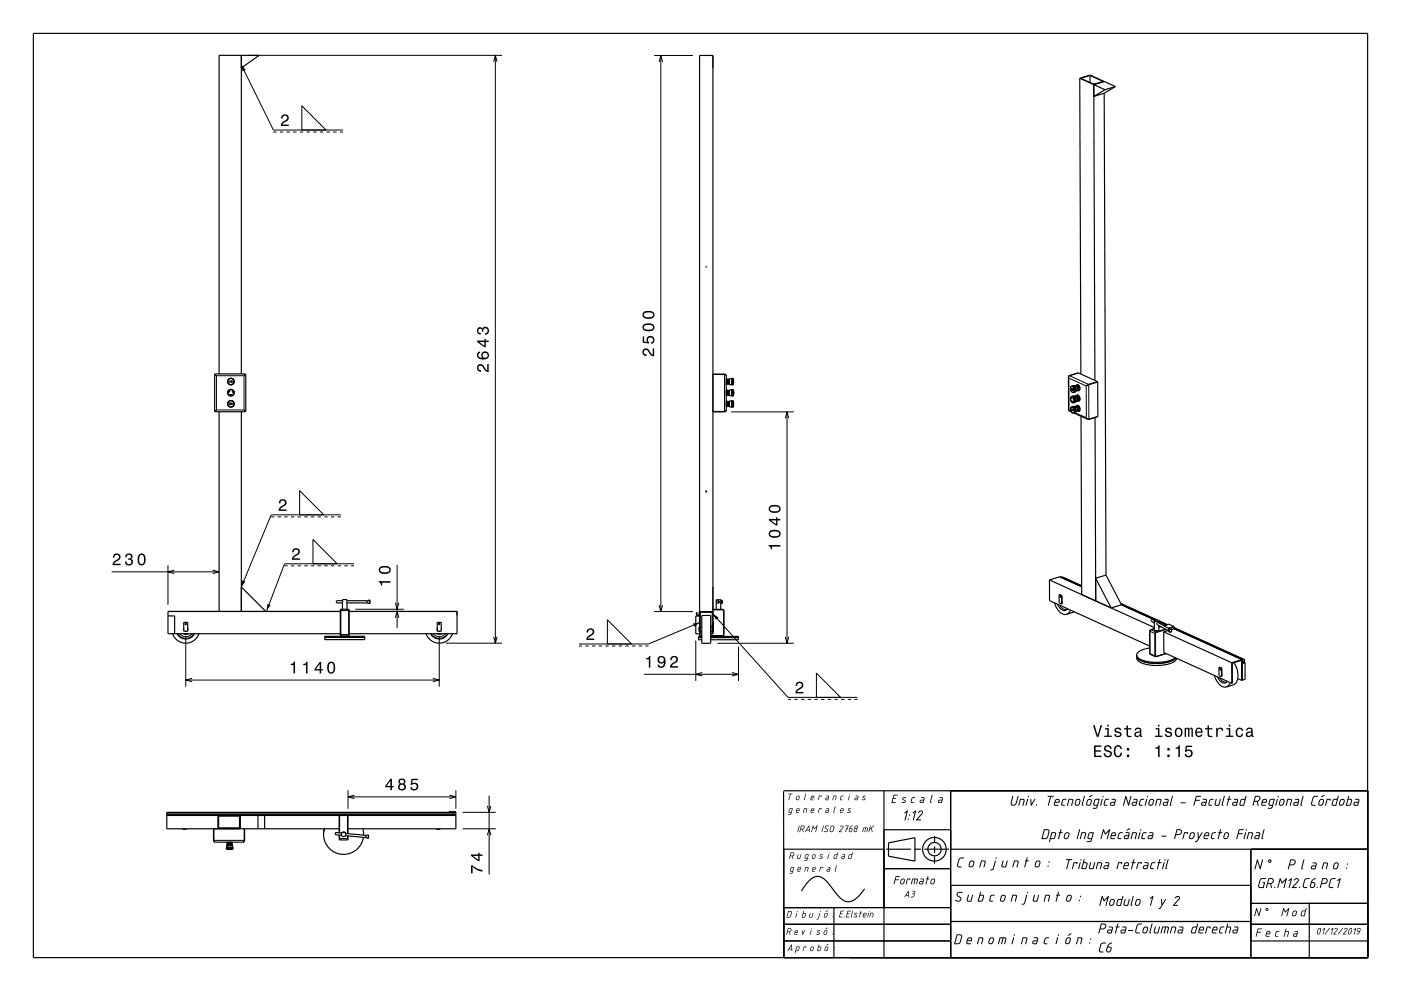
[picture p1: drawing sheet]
<svg xmlns="http://www.w3.org/2000/svg" width="420mm" height="297mm" viewBox="0 0 420 297" stroke-linecap="round" stroke-linejoin="round" font-family="sans-serif">
<g fill="none" stroke="#000" stroke-width=".35">
<path d="M10 10h400v277h-400zM72.4 16.6v95.5M72.4 20.4l5.3-3.8h-12v95.5M323.7 23.5l7.6 3.4M323.7 23.5l3.1-1 7.6 3.4M323.7 23.5l.3 88.6M324 23.5l2.8-.9 3.9 1.8-2.8 .9zM326.8 22.6v2.1M327.9 25.4v3.5M327.9 25.4l.3 88.6M331 24.4l-3.1 1M331 27.9l-3.1 1"/>
<path d="M331 27.9l.6 144.4M331.3 26.9l-3.4 2M334.4 25.9l-3.1 1M334.4 25.9l-3.4 2M211.8 80h.1M64.4 112.2v11.1M64.4 112.2h9.3M64.4 112.2h.1M68.7 117.1h.3l-.5 .6zM68.7 114.2h.7v-.2l.3 .4-.3 .4v-.3h-.7zM68.8 118.2l.8 .1-.6 .1zM69.6 117.1l.4 .5-.1 .2z"/>
<path d="M73.7 112.2h.1M73.7 112.2l-.1 11.2-9.2-.1M213.7 112.1h3.6l.4 .5v10.4l-.5 .4h-3.5M217.7 113.5h.1M217.7 115.3h.1M217.7 118.7h.1M217.7 116.8h.1M217.8 113.5v1.8M217.8 116.8v1.9M217.8 113.5l.2 .2M217.8 116.8l.2 .2M218 113.7v1.4"/>
<path d="M218 117v1.5M218 113.7h.2M218 115.1l-.2 .2M218 115.1h.6M218 118.5h.2M218 118.5l-.2 .2M218.2 113.7v1.4v-1.4M218.2 113.7h.1M218.2 118.4v-1.4v1.5M218.2 118.4l.4 .1M218.2 118.4v.1M218.5 115.1h.1"/>
<path d="M218.6 113.6v1.5M218.6 117v1.5M218.6 113.6h.1M218.6 113.6l-.4 .1M218.6 118.5h.1M218.6 117h-.1M218.6 115.2h.1M218.6 113.6v1.6M218.6 116.9v1.6M218.6 118.5v.1M218.6 117h-.6M218.6 116.9h.1"/>
<path d="M218.6 115.2l1 .2M218.6 118.6l1 .1M219.3 113.4h.1M219.3 116.8h.1M219.3 115.3h.1M219.3 118.7h.1M219.3 113.4v1.9M219.3 116.8v1.9M219.3 118.6h.1M219.3 115.3v.1M219.3 113.5h.1M219.6 113.4l.3 .1v1.8l-.3 .1"/>
<path d="M219.6 116.7l.3 .1v1.8l-.3 .1M219.6 113.4v2M219.6 116.7v2M219.6 113.4l-1 .2M219.6 116.7l-1 .2M219.9 114.5h.1M219.9 114.3h.1M219.9 114h.1M219.9 114.8h.1M219.9 117.7h.1M219.9 117.1h.1M219.9 117.9h.1"/>
<path d="M219.9 118.4h.1M219.9 118.2h.1M321.1 119.6h.1M321.2 116.5l.4 .6M321.2 119.1l.2 .1M321.2 119.1l.1 .2M321.2 119.1l.1 .1M321.2 116.4v.1M321.2 119.2l-.1 .4M321.3 119.2v.1M321.4 119.2l-.1 .1M321.4 119.2h-.1"/>
<path d="M321.5 115.7l-.5 .2-.1 .7a.87 .87 0 0 0 1.2 .9M321.5 115.7l.4 .1 .4 .7v.7l-.2 .3M321.5 115.7a1.14 1.14 0 0 1 1 1.5l-.2 .3M321.5 118.7l-.5 .3-.1 .7a.87 .87 0 0 0 1.2 .9M321.5 118.7l.7 .6a1.12 1.12 0 0 1-.1 1.3M321.6 116.4v.2l-.4-.1M321.6 116.4l.2 .5M321.6 116.4h.1M321.6 117.1h.1M321.7 119.3l.2 .6M321.7 118.7l.5 .3 .3 .7v.6l-.4 .3M321.7 118.7h-.2"/>
<path d="M321.8 116.9l-.2 .2M321.8 116.9h.1M321.8 119.9h.2M321.8 119.9h.1M321.8 119.9l.1 .2M321.9 119.9h.1M322 119.9l-.1 .2M322.3 117.5h-.2M322.5 115.6h-.8M322.5 115.6l.4 .4 .1 .7-.1 .4-.6 .3M322.5 118.7l.4 .5 .1 .6-.1 .4-.6 .3M322.5 118.7h-.8"/>
<path d="M322.5 115.6l.4 .1 .3 .4v.5l-.2 .4M322.6 115.6l.6 .5 .1 .6-.3 .3M322.6 115.6h-.1M322.6 115.6h.4l.3 .4a.65 .65 0 0 1-.3 1M322.6 118.7l.6 .5v.6l-.2 .3M322.6 118.7h-.1M322.6 118.7l.4 .1 .2 .5-.2 .8M322.6 118.7h.4l.3 .4a.65 .65 0 0 1-.3 1M322.8 115.3l.4 .1 .3 .4a.93 .93 0 0 1-.1 1.3M322.8 115.3l-.2 .3M322.8 115.3l.4 .1 .4 .4a.86 .86 0 0 1-.2 1.3M322.8 118.4l.4 .1 .4 .4a.94 .94 0 0 1-.2 1.3"/>
<path d="M322.8 118.4l-.2 .3M322.9 118.4l.4 .1 .3 .4a.85 .85 0 0 1-.2 1.3M322.9 118.4h-.1M323 117h.1M323 117l.4 .1M323.2 111.8l-2.7 .8-.2 .3v10.1l.9 .4M323.3 111.8h.1M323.3 111.8l5.8 2.6v10.4l-2.9 .9-4.3-1.9M64.4 123.3h.1M65.7 123.4v59.9M69.1 120.6v.3h.6v.3h-.6v.2l-.3-.4zM72.4 123.4v59.9"/>
<path d="M217.7 120.1h.1M217.7 122h.1M217.8 120.1v1.9M217.8 120.1l.2 .2M218 120.3v1.5M218 120.3h.2M218 121.8l-.2 .2M218 121.8h.6M218.2 120.3v1.5v-1.5M218.2 120.3h.1M218.5 121.8h.1M218.6 120.3v1.5"/>
<path d="M218.6 120.3h.1M218.6 120.3h-.4M218.6 120.2v1.7M218.6 121.9h.1M218.6 120.2h.1M218.6 121.9l1 .2M219.3 120.1h.1M219.3 122h.1M219.3 120.1v1.9M219.3 121.9v.1M219.3 120.1v.1M219.6 120.1l.3 .1v1.7l-.3 .2"/>
<path d="M219.6 120.1v2M219.6 120.1l-1 .1M219.9 121.1h.1M219.9 121.4h.1M219.9 120.7h.1M321.2 120.1l.1 .3M321.2 120.1l.2 .1M321.2 120.1h.1M321.3 120.3l.4 .2M321.3 120.3v.1M321.3 120.3l.4 .1M321.3 120.3h.1"/>
<path d="M321.3 120.2v.1M321.4 120.2l-.1 .1M321.4 120.2h-.1M321.4 122.5l-.2 .3 .2 .4M321.4 122.5v.2M321.4 122.7l.4 .2M321.4 122.5h.1M321.4 123.2h.1M321.4 122.7h.1M321.5 121.8l.7 .6a1.11 1.11 0 0 1-.1 1.3M321.5 121.8l-.5 .3-.1 .7a.87 .87 0 0 0 1.2 .9M321.7 120.4h.1"/>
<path d="M321.7 120.4v.1M321.7 120.5h.1M321.7 121.8l.5 .3 .3 .7v.5l-.4 .4M321.7 121.8h-.2M321.8 122.9v.3M321.8 123.2l-.4-.2v.2M321.8 123.2h.1M321.8 122.9h.1M321.9 120.1h.1M322.5 121.8h-.7M322.5 121.8l.4 .5 .1 .6-.1 .4-.6 .3M322.5 121.8h.4l.3 .5 .1 .5-.3 .4"/>
<path d="M322.5 121.8h.5l.3 .3a.65 .65 0 0 1-.3 1.1M322.6 121.8l.4 .1 .2 .5-.2 .8M322.9 121.5l.3 .1 .4 .4a.93 .93 0 0 1-.2 1.3M322.9 121.5l-.3 .3M322.9 121.5l.4 .1 .3 .4a.91 .91 0 0 1-.2 1.3M323 120.1h.1M323 123.2h.1M323 120.1l.4 .1M323 123.2l.4 .1M324.1 124.8l.2 53.4M328.3 125.1l.2 55v-6.8M211.6 147.2l.3 .1-.3 .1z"/>
<path d="M72.4 175.9l7.3 7.4M216.1 179.9l.3 .1 .2 .4-.2 .4-.3 .1M314.6 173.8l31.5 14.3M314.6 173.8v6.2l30.1 13.6M317.5 178.2l.9 .3M317.5 178.2l.8 .4M317.5 178.2v2.5l.8 .3M317.7 172.9l-3.1 .9M317.7 172.9l6.6 2.9M317.9 178.7l.1 .3M318.3 178.6v2.4M318.3 172.9l6 2.6"/>
<path d="M318.3 172.9v.2M318.3 172.9l6 2.7M318.4 178.5l-.1 .1M318.4 178.5l-.1 2.5M328.5 173.3l4.6 8.9 3.1-.9M331.6 172.3l4.6 9M331.6 172.3l-3.1 1M50.4 184.6h2v5.3M51.7 189.9a4.2 4.2 0 0 0 4 2.9 4.2 4.2 0 0 0 3.9-2.9M53.1 189.9a2.93 2.93 0 0 0 5.2 0M55 189.9l.7 .2 .7-.2M55.1 188.3v.6"/>
<path d="M55.1 186.5h1.2v2.7h-1.2zM55.4 189.2h.6M55.5 189.9h.4M55.6 186.9l.2-.1v.3l-.3-.1zM56.3 188.3v.6M97.4 190.7h12v1h-12zM97.4 191h12M102 183.3h-51.6v6.6h51.6M102 182.7l2.5-.1 .2 .2v7.6l-.2 .2h-2.3l-.2-.2zM102.7 180h-1.8v.3v.4h1.8M102.7 180v.7M102.7 180.7v1.9"/>
<path d="M102.7 190.6v.1M104 180v.7M104 180h6.1M104 180.7h6.1M104 180v-.3h-1.3v.3M104 180.7v1.9M104 190.6v.1M104.7 183.3h32.3v6.6h-32.3M110.1 180v.7M110.1 180l.7-.2 .1 .5-.1 .6-.7-.2M127.7 189.9a4.2 4.2 0 0 0 4 2.9 4.2 4.2 0 0 0 3.9-2.9M129.1 189.9a2.92 2.92 0 0 0 5.2 0"/>
<path d="M131 189.9l.7 .2 .7-.2M131.1 188.3v.6M131.1 186.5h1.2v2.7h-1.2zM131.4 189.2h.6M131.5 189.9h.4M131.6 186.9l.2-.1v.3l-.2 .1zM132.3 188.3v.6M209.4 191.1h1M209.7 184.6h-1.1v5.4h1.8M209.7 188h-.2v1.2h.2M209.9 190v-6.5h3.6v6.5M209.9 189.2h.5"/>
<path d="M209.9 188h.5M210.4 190.7h-1v1h1M210.4 184.5h2.7v8.3h-2.7zM213.1 190h.6v-173.4h-4v174h.7M213.1 191.1h8.3M213.1 190.7h8.3v1h-8.3M213.1 189.2h.4M213.1 188h.4M213.7 183.3h-4.1l-.1 1.1-.6-.1-.1-.7 .1 .9 .8-.1M213.7 182.6h3l.3 .2 .1 7.4-.4 .4h-3.6M213.7 186.6v2.6M214.7 182.6v-2.9h1.4v2.9"/>
<path d="M214.7 190.6v.1M215.2 180.1l-.4 .3 .4 .3M215.2 180.1l.3 .3-.3 .3M215.2 180.1l.5 .3-.5 .3M216.1 180.1l.3 .3-.3 .3M216.1 190.6v.1M316.1 180.7l.7 1.5 .9 1.2 1 .7h1M317 181.1l.6 1 .9 .7 .9 .1 .6-.5M318.4 180.2v.5M320.9 182.8l-.5 .9-.7 .4M322.1 183.4l-2.4 .7M336 180.9l11 4.9"/>
<path d="M336.1 181l10.7 4.8M336.2 181.2l10.3 4.6M336.2 181.3l10.2 4.6M340.8 196.3a2.64 2.64 0 0 0 2.6 1.8l2.5 .4 2.7-.1 2.2-.5 1.5-.8M340.8 196.6a2.95 2.95 0 0 0 2.9 1.9l2.6 .3 2.7-.1 2.2-.6 1.3-.9-1.5 1-2.8 .6a9.4 9.4 0 0 1-7.2-1.6zM340.8 196.6v.6a2.65 2.65 0 0 0 2.6 1.9l2.9 .3 3.2-.2 2.3-.8 .7-.5 .3-.6M340.8 196.3v.3M344.7 194.2l-2.8 .8-.9 .6-.2 .7M346 186.1l.1 2.8 .7 .1 .6-.2v-1.3M346.1 188.4l-1.2 .3-.2 .4v6.9l1.8 .8 3.1-.9M346.1 186l-.7-.4-.3 .4 .9 .7M346.4 185.9l1 .2"/>
<path d="M346.4 185.9l-.4 .2M347.4 186l2.6 1.2M347.4 186.1l-.6 .2-.8-.2M347.4 186.3l2.3 1M347.4 186.3l2.2 1M347.4 186.1l2.5 1.1M347.4 186.1v.6M348 187.8l-.6 .2M348.9 189.4l20.4 9.2M348.9 189.4v6.2l20.4 9.2M350.1 189l-1.2 .4M350.4 187.1l-1.5 .4"/>
<path d="M350.4 187.1h.1M350.4 187.1l1.5 .7 .1 .6M350.6 188.5l-3.3-1.9-.5 .2 .1 .4 3.4 1.8M352 188.4l20.4 9.3M352 188.3l20.5 9.3M352 188.2l21 9.5M352 188.1l21.1 9.6M352 188.4l-.8 .2M365.4 200l.9 .3M365.4 200l.8 .3M365.4 200v2.5l.8 .3M369.3 198.6v6.2"/>
<path d="M369.9 198.6l.7 1.3a4.3 4.3 0 0 1-.7 5.2l-2.2 .8M372.4 197.7v1.1M372.4 197.7v6.2M372.4 197.7l-3.1 .9M372.4 198.7v.1M372.5 197.6v1M372.5 197.6l-.1 .1M372.5 198.6h.1M373 197.7v.7l-.5 .2M373.1 198.6h.1M373.1 197.7v.9l-.7 .2M373.1 197.7h-.1"/>
<path d="M373.2 198.6l.1 5-.9 .3M373.2 198.6l-.8 .3M364.1 202.4l.6 1.5 .8 1.2 1.1 .7 1.1 .1M365 202.8l.6 1.1 .9 .7 .8 .1 .6-.5M365.8 200.4l.1 .4M366.2 200.3v2.5M366.3 200.3h-.1M366.3 200.3l-.1 2.5M366.3 201.9v.6M368.8 204.6l-.5 .9-.6 .4M371.1 203.4l1.1 .5M372.2 203.9v-6l-2.8 .9v6h-.1"/>
<path d="M372.4 203.9h-.2M234.9 237.2l.1 49.8v-32.5h30M234.9 237h175.1M265 237v50M285 237v50M50 244.4h86.7M50 244.3h86.7M50 243.6h86.7M54.7 248.4h1.2M64 248.4v3.5l.5 .5 8.5-.1 .3-.4v-3.5M65.3 244.4v4M65.5 244.6h6.3v3.6h-6.3z"/>
<path d="M67.9 254.2l.1 .4h1.8l.1-.4M67.9 254.2h2M67.9 254h1.9M67.9 254h.1M67.9 252.5l.2 .2M67.9 252.5h1.9M67.9 252.4v.1M68 254h.1M68 253.3l-.1 .9M68.1 253.2h1.6M68.1 253.2l-.1 .1M68.1 252.7v.5h1.5v-.5"/>
<path d="M68.1 252.9h1.5M68.1 252.9h.1M68.1 252.7h1.5M68.2 254.6h.1M68.4 254.6h.1M69.1 254.6h.1M69.4 254.6h.1M69.6 254.6h.1M69.6 252.9h.1M69.7 253.2v.1M69.7 253.3l.2 .9M69.8 254h.1"/>
<path d="M69.8 252.5l-.2 .2M69.8 252.4v.1M72 244.4v4M77.3 244.4v4M79.3 244.4v4M97 249.5l.2-1.1a6 6 0 0 0 4.5 7.5 6 6 0 0 0 7.2-4.9M101.7 250.3l.1 1.4h2.4l.1-1.2M101.7 244.4v5.2M102.4 250.3l-1.9-.2 .1-.6 1.8 .2 .6-.3 .6 .4 6.2 .6M103.6 250.4l6.1 .6M104.3 244.4v5.4M108.8 248.4l.2 1.9"/>
<path d="M109.8 250.4l.7-.1-.1 .9-.7-.2M109.8 250.4l-.1 .6M130.7 248.4h1.2M134.7 243.5v-.2h2v5.1h-32.4M136.7 243.5h-86.7v4.9h51.7M265 248.7h20M265.7 254.5h7.4M274.1 254.5h2M274.3 258.1l-7.9-1.5v-4l7.9-1.5v7M277.1 254.5h7.4M280.2 256.7l-.1 2.1M280.2 253.7v2"/>
<path d="M280.2 250.6v2.1M285 254.5h125M375 254.5v32.5M235 277h50M235 272h50M250 272v15M259.2 266.4a7.1 7.1 0 0 1-4.9 3.9 5 5 0 0 1-3.8-2.8l-.7-.8a9.5 9.5 0 0 0-4-4 4 4 0 0 0-4 2.1l-1.5 2.2M265 260.3h20M285 276.2h90M285 265.3h90M375 277h35M375 270.7h35"/>
<path d="M392.5 270.7v16.3M235 282h50M375 282h35"/>
<circle cx="69.2" cy="114.4" r="1"/>
<circle cx="69.2" cy="117.7" r="1"/>
<circle cx="69.2" cy="121" r="1"/>
<circle cx="317.9" cy="178.9" r=".18"/>
<circle cx="350.8" cy="188.9" r=".51"/>
<circle cx="365.8" cy="200.6" r=".17"/>
<circle cx="103" cy="250.1" r=".68"/>
<circle cx="280.1" cy="254.5" r="3.5"/>
<circle cx="280.2" cy="254.5" r="2"/>
</g>
<g fill="none" stroke="#000" stroke-width=".3">
<path d="M72.4 19.5l9.6 19.5h20.8M74.4 16.6h76.1M148 18.5l.5-1.9 .5 1.9M148.5 16.6v176.2M196.1 16.6h11.6M197.6 18.6l.5-2 .5 2M198.1 16.6v166.7M82 39.6h.9M83.9 39.6h1M85.9 39.6h1M87.9 39.6h1M89.9 39.6h1"/>
<path d="M90.5 31.7l7.2 7.3h-7.2zM91.9 39.6h1M93.9 39.6h1M95.9 39.6h1M97.9 39.6h1M99.9 39.6h1M101.9 39.6h.9M64.4 112.2l.5 .4M64.5 112.1l.4 .5M64.9 112.6h8.3M64.9 112.6v10.3M73.2 112.6v10.3"/>
<path d="M73.6 112.1l-.4 .5M73.7 112.2l-.5 .4M213.7 112.2h3.6l.4 .4M217.2 112.1v11.3M218.6 113.6v1.6M218.6 116.9v1.7M219.3 113.4v1.9M219.3 116.8v1.9M219.3 113.4v2M219.8 113.4v2M219.8 116.7v2M320.3 113l.1 .3"/>
<path d="M320.4 113.3l5.2 2.4M320.4 113.3l.1 9.6M320.5 112.6h.1M320.6 112.6l-.2 .3v.4M320.6 112.6l5.7 2.6M321.1 115.9h.4l.4 .4a.69 .69 0 0 1 .2 .7 .69 .69 0 0 1-.6 .5l-.5-.7zM321.1 119h.4l.4 .5a.65 .65 0 0 1 .2 .7 .65 .65 0 0 1-.6 .4l-.5-.7zM321.3 115.7l.4 .1 .3 .5a.98 .98 0 0 1-.2 1.3M321.3 118.8l.3 .1 .4 .4a.98 .98 0 0 1-.2 1.4M321.7 115.6l.4 .2 .3 .6 .1 .6-.2 .4 .2-.9-.3-.6-.5-.3M322 115.7l.5 .7v.8M322 118.8l.5 .7v.8"/>
<path d="M322.3 115.6l.7 .6-.2 1M322.3 118.7l.7 .6-.2 1M323.3 111.8l-2.7 .8M325.6 115.7l.1 9.5M326.3 115.2l.1 .1M326.3 115.2l-.7 .5M326.4 115.3l-.8 .4M326.4 115.3v10.3M329 114.4l-2.7 .8M329.1 114.5l-2.7 .8M64.9 122.9h8.3M64.9 122.9l-.5 .4"/>
<path d="M64.9 122.9l-.4 .5M73.2 122.9l.4 .5M73.2 122.9l.5 .4M217.7 122.9l-.4 .4h-3.6M218.6 120.2v1.7M219.2 123.4h18.7M219.3 120.1v1.9M219.8 120.1v2M235.4 125.4l.5-2 .6 2M235.9 123.4v69.4M320.5 122.9l-.2 .1M320.5 122.9l-.1 .2"/>
<path d="M320.5 122.9l.5 .2M321.1 122.1h.4l.4 .4a.68 .68 0 0 1 .3 .7 .68 .68 0 0 1-.6 .5l-.6-.7zM321.3 121.9l.4 .1 .3 .4a.97 .97 0 0 1-.1 1.4M322 121.9l.5 .7v.8M322.3 120.5l.2-.4v-.7l-.4-.5-.4-.2 .5 .2 .3 .6v.6l-.2 .5M322.3 123.6l.3-.5-.1-.6-.4-.5-.4-.2 .5 .3 .3 .6-.2 .9 3.4 1.6M322.3 121.8l.7 .6-.2 .9M325.7 125.2l.4 .5M325.7 125.2l.7 .4M326.4 125.6v.1M329.1 124.8l-2.7 .8M81.3 154.9h.9"/>
<path d="M83.2 154.9h1M85.2 154.9h1M87.2 154.9h1M89.2 154.9h1M89.8 147l7.3 7.3h-7.3zM91.2 154.9h1M93.2 154.9h1M95.2 154.9h1M97.2 154.9h1M99.2 154.9h1M101.2 154.9h1M102.2 154.3h-20.9l-8.9 21.6"/>
<path d="M33.5 171.4h32.2M50.4 169.4v11.9M52.3 170.9l-1.9 .5 1.9 .5M63.8 170.9l1.9 .5-1.9 .5M85.3 169.6h.9M87.2 169.6h1M89.2 169.6h1M91.2 169.6h1M93.2 169.6h1M93.8 161.7l7.3 7.3h-7.3zM95.2 169.6h1M97.2 169.6h1"/>
<path d="M99.2 169.6h1M101.2 169.6h1M103.2 169.6h1M105.2 169.6h1M106.2 169h-20.9l-5.3 14M110.8 179.9v1M110.8 179.9v.9zM119 169.3v19M216.1 179.9l.4 .1 .1 .4-.1 .3-.4 .2M53.3 189.9a2.74 2.74 0 0 0 4.8 0M53.9 189.9a2.24 2.24 0 0 0 3.6 0M55.7 190.6v15.2"/>
<path d="M102 190.2h2.7M102 183h2.7M102.2 182.6v8M104.5 182.6v8M106.5 182.6h14.5M118.5 185.2l.5-1.9 .6 1.9M118.5 180.7l.5 1.9 .6-1.9M129.3 189.9a2.74 2.74 0 0 0 4.8 0M129.9 189.9a2.24 2.24 0 0 0 3.6 0M131.7 190.6v15.2M133.7 192.8h16.8M148 190.8l.5 2 .5-2"/>
<path d="M173.6 193.6h.9M175.5 193.6h1M177.5 193.6h1M179.5 193.6h1M181.5 193.6h1M182.1 185.7l7.2 7.3h-7.2zM183.5 193.6h1M185.5 193.6h1M187.5 193.6h1M189.5 193.6h1M191.5 193.6h1M193.5 193.6h.9"/>
<path d="M196.1 183.3h11.6M197.6 181.4l.5 1.9 .5-1.9M208.6 192v12.1M209.7 190.5h.7M209.7 186.6l-15.3 6.4h-20.8M213.1 190.5h3.6M213.7 182.8h3M213.7 184l22.5 25h20.9M215.1 192.8h22.8M216.7 182.8l.2 .2M216.7 182.6v.2M216.7 190.5v.1"/>
<path d="M216.9 190.2l-.2 .3M216.9 190.2h.2M216.9 183h.2M216.9 183v7.2M221.4 193.7v10.4M235.4 190.9l.5 1.9 .6-1.9M317.7 181.4l1.2 1.2 .5 .1 .5-.2M344.7 189.1h.1M344.7 195.8v.1M344.7 189.2v6.7M344.7 189.2l1.5 .7M344.7 195.9l.2 .2"/>
<path d="M344.7 195.9l1.5 .6M345 188.7h.1M345 188.7l-.3 .5M345 188.7l1.5 .7M346.1 188.4l-1.1 .3M346.2 189.9h.2M346.2 189.9v6.6M346.2 196.5l.2 .3M346.2 196.5h.2M346.4 189.9v6.6M346.4 196.5l.2 .2M346.5 189.4l-.3 .5"/>
<path d="M346.5 189.4l.1 .2M346.6 189.6l-.2 .3M346.6 196.7v.1M348 187.8l-.6 .2M349.3 188.5l-2.8 .9M349.5 195.8l-2.9 .9M349.6 188.7l-3 .9M350.4 187.1l-1.5 .4M351 188.5l-.5 .3v.5M351.9 187.7l-1.7 .5M352 187.9l-1.5 .5M372.5 198.3l.4 .2"/>
<path d="M372.5 198.2l.5 .2M372.5 198.6h.1M55.7 203.8h76M57.6 203.3l-1.9 .5 1.9 .5M129.8 203.3l1.9 .5-1.9 .5M193.1 202.1h28.3M210.5 201.6l-1.9 .5 1.9 .5M219.5 201.6l1.9 .5-1.9 .5M236.2 209.6h1M238.2 209.6h1M240.2 209.6h1M242.2 209.6h1"/>
<path d="M244.2 209.6h1M244.8 201.7l7.2 7.3h-7.2zM246.2 209.6h1M248.2 209.6h1M250.2 209.6h1M252.2 209.6h1M254.2 209.6h1M256.2 209.6h.9M365.7 203.2l1.1 1.1 .5 .1 .6-.1M104.3 236.8v5.6M104.3 238.8h32.4M106.3 238.3l-2 .5 2 .5"/>
<path d="M134.7 238.3l2 .5-2 .5M136.7 236.8v5.6M146.6 238.5v23.6M50 244.2h86.7M50 243.7h86.7M64 251.9h9.3M64.1 248.4v3.6l.4 .4M67.9 254.5h2M67.9 254h1.9M68 253.3h1.7M73.2 248.4v3.5l-.4 .5M101.7 251.3h2.6"/>
<path d="M101.8 244.4v5.2M101.8 250.3v1.4M104.2 244.4v5.4M104.2 250.5v1.2M110.5 250.3l-.1 1M138.7 248.4h9.9M138.7 243.5h9.9M146.1 250.3l.5-1.9 .6 1.9M146.1 241.5l.5 2 .6-2"/>
<circle cx="69.2" cy="117.7" r=".99"/>
<circle cx="69.2" cy="114.4" r=".99"/>
<circle cx="69.2" cy="114.4" r=".89"/>
<circle cx="69.2" cy="117.7" r=".89"/>
<circle cx="69.2" cy="121" r=".99"/>
<circle cx="69.2" cy="121" r=".89"/>
<circle cx="350.9" cy="189" r=".41"/>
</g>
<g fill="#000">
<path d="M72.4 19.5l1.3 1.5-1 .4z" fill-rule="evenodd"/>
<path d="M84.6 34.6a1.18 1.18 0 0 1 1.9 .3 1.18 1.18 0 0 1-1 1.6l-.8 .8h1.9v.5h-2.4a2.75 2.75 0 0 1 1.8-2.1 .69 .69 0 0 0-.5-1 .69 .69 0 0 0-.8 .8h-.4z" fill-rule="evenodd"/>
<path d="M143.3 109.4a1.2 1.2 0 0 0-.2 1.4 1.2 1.2 0 0 0 1.1 .6v-.4a.71 .71 0 0 1-.8-.6 .71 .71 0 0 1 .5-.8 .71 .71 0 0 1 .9 .5l.1 .3a1.64 1.64 0 0 0 1.6 1.1v-2.4h-.4v1.9l-.5-.3-.7-1.2a1.11 1.11 0 0 0-1.6-.1zM143.2 105.6a1.44 1.44 0 0 0 .1 1.7 1.44 1.44 0 0 0 1.6 .5 1.26 1.26 0 0 0 1.7-1 1.26 1.26 0 0 0-1.2-1.5 1.11 1.11 0 0 0-1.1 .7 1.11 1.11 0 0 0 .4 1.3 1.02 1.02 0 0 1-1.3-.9l.1-.4 .4-.2v-.5zM144.7 106.5a.75 .75 0 0 1 1.5 0 .75 .75 0 0 1-1.5 0zM143.1 102.1v.4l2.1 1.6h.4v-1.6h.9v-.4h-.9v-.5h-.4v.5zM143.7 102.5h1.5v1.1zM143.2 98.3a1.17 1.17 0 0 0-.2 1.3 1.17 1.17 0 0 0 1.1 .7v-.5a.62 .62 0 0 1-.7-.3 .62 .62 0 0 1 .2-.8 .62 .62 0 0 1 .9 .2v.5h.4a.74 .74 0 0 1 .6-1 .74 .74 0 0 1 .8 .8 .74 .74 0 0 1-.9 .7v.4a1.18 1.18 0 0 0 1.2-1.5 1.18 1.18 0 0 0-1.8-.6l-.2 .3a.86 .86 0 0 0-1.4-.2z" fill-rule="evenodd"/>
<path d="M192.9 104.7a1.2 1.2 0 0 0-.2 1.3 1.2 1.2 0 0 0 1.2 .7v-.4a.7 .7 0 0 1-.9-.6 .7 .7 0 0 1 .5-.8 .7 .7 0 0 1 .9 .5l.1 .3a1.63 1.63 0 0 0 1.6 1.1v-2.4h-.4v1.9l-.5-.3-.7-1.2a1.1 1.1 0 0 0-1.6-.1zM192.7 100.8v1.9l1.8 .3v-.4a.8 .8 0 0 1-.2-1.3 .8 .8 0 0 1 1.3 .1 .8 .8 0 0 1-.4 1.2v.5a1.21 1.21 0 0 0 1-1.5 1.21 1.21 0 0 0-1.6-.8 1.21 1.21 0 0 0-.6 1.7l-.9-.1v-1.6zM193 97.2a1.13 1.13 0 0 0-.4 1.2 1.13 1.13 0 0 0 1 .8 1.9 1.9 0 0 0 2.6-1.1 2.04 2.04 0 0 0-3.2-.9zM193.1 97.8a2.38 2.38 0 0 1 2.6 0v.6a2.38 2.38 0 0 1-2.6 0zM193 93.5a1.13 1.13 0 0 0-.4 1.2 1.13 1.13 0 0 0 1 .8 1.9 1.9 0 0 0 2.6-1.1 2.04 2.04 0 0 0-3.2-.9zM193.1 94a2.38 2.38 0 0 1 2.6 0v.7a2.38 2.38 0 0 1-2.6 0z" fill-rule="evenodd"/>
<path d="M83.9 149.9a1.18 1.18 0 0 1 1.9 .3 1.18 1.18 0 0 1-.9 1.7l-.9 .8h1.9v.4h-2.4a2.75 2.75 0 0 1 1.8-2 .7 .7 0 0 0-.5-1.1 .7 .7 0 0 0-.8 .9h-.4z" fill-rule="evenodd"/>
<path d="M34.1 166.2l-.3 .9h.5a.71 .71 0 0 1 .5-.8 .71 .71 0 0 1 .9 .5 .71 .71 0 0 1-.5 .9l-.3 .1a1.64 1.64 0 0 0-1.2 1.6h2.5v-.4h-1.9l.8-.8a1.17 1.17 0 0 0 .9-1.7 1.17 1.17 0 0 0-1.9-.3zM37.8 166.2l-.3 .8h.5a.62 .62 0 0 1 .3-.7 .62 .62 0 0 1 .8 .2 .62 .62 0 0 1-.2 .8l-.5 .1v.4a.74 .74 0 0 1 1 .6 .74 .74 0 0 1-.8 .8 .74 .74 0 0 1-.7-.9h-.5a1.18 1.18 0 0 0 1.6 1.2 1.18 1.18 0 0 0 .6-1.9l-.3-.1a1.01 1.01 0 0 0 0-1.5 1.01 1.01 0 0 0-1.5 .2zM41.5 166.3a2.02 2.02 0 0 0 .9 3.2 2.03 2.03 0 0 0 .9-3.2 1.11 1.11 0 0 0-1.8 0zM42.1 166.4h.7a2.38 2.38 0 0 1 0 2.6h-.7a2.37 2.37 0 0 1 0-2.6z" fill-rule="evenodd"/>
<path d="M72.6 173.9l1 .4-1.2 1.6z" fill-rule="evenodd"/>
<path d="M87.9 164.6a1.18 1.18 0 0 1 1.9 .3 1.18 1.18 0 0 1-.9 1.6l-.9 .8h1.9v.5h-2.4a2.76 2.76 0 0 1 1.8-2.1 .69 .69 0 0 0-.5-1 .69 .69 0 0 0-.8 .8h-.4z" fill-rule="evenodd"/>
<path d="M113.5 174.2v.3a.77 .77 0 0 1 .7 .9h.4v-.8h2.4v-.4zM114 169.9a1.13 1.13 0 0 0-.4 1.2 1.13 1.13 0 0 0 1 .8 1.9 1.9 0 0 0 2.6-1.1 2.03 2.03 0 0 0-3.2-.9zM114 170.5a2.38 2.38 0 0 1 2.6 0v.6a2.37 2.37 0 0 1-2.6 0z" fill-rule="evenodd"/>
<path d="M230.4 163.4v.3a.77 .77 0 0 1 .7 .9h.4v-.8h2.4v-.4zM230.9 159.1a1.13 1.13 0 0 0-.4 1.2 1.13 1.13 0 0 0 .9 .8 1.9 1.9 0 0 0 2.6-1.1 2.03 2.03 0 0 0-3.1-.9zM230.9 159.6a2.38 2.38 0 0 1 2.6 0v.7a2.37 2.37 0 0 1-2.6 0zM230.5 155.5v.5l2.1 1.5h.5v-1.5h.8v-.5h-.8v-.5h-.4v.5zM231.1 156h1.6v1.1zM230.9 151.6a1.13 1.13 0 0 0-.4 1.2 1.13 1.13 0 0 0 .9 .9 1.9 1.9 0 0 0 2.6-1.2 2.03 2.03 0 0 0-3.1-.9zM230.9 152.2a2.38 2.38 0 0 1 2.6 0v.6a2.37 2.37 0 0 1-2.6 0z" fill-rule="evenodd"/>
<path d="M80.2 181l.9 .3-1.1 1.7z" fill-rule="evenodd"/>
<path d="M176.2 188.6a1.18 1.18 0 0 1 1.9 .3 1.18 1.18 0 0 1-1 1.7l-.8 .8h1.9v.4h-2.4a2.75 2.75 0 0 1 1.8-2 .69 .69 0 0 0-.5-1.1 .69 .69 0 0 0-.8 .9h-.5z" fill-rule="evenodd"/>
<path d="M207.7 186.9l2-.3-1.6 1.2z" fill-rule="evenodd"/>
<path d="M213.7 184l1.7 1.1-.8 .7z" fill-rule="evenodd"/>
<path d="M87.2 199v.3h.8v2.5h.4v-3.5h-.3a.77 .77 0 0 1-.9 .7zM90.9 199v.3h.8v2.5h.5v-3.5h-.4a.77 .77 0 0 1-.9 .7zM95.8 198.4l-1.5 2.1v.4h1.5v.9h.5v-.9h.5v-.4h-.5v-2.1zM95.8 199v1.5h-1.1zM98.4 198.7a2.02 2.02 0 0 0 .9 3.2 2.03 2.03 0 0 0 .9-3.2 1.1 1.1 0 0 0-1.8 0zM99 198.8h.6a2.37 2.37 0 0 1 0 2.6h-.6a2.38 2.38 0 0 1 0-2.6z" fill-rule="evenodd"/>
<path d="M193.7 197.2v.4h.8v2.5h.5v-3.5h-.4a.78 .78 0 0 1-.9 .6zM197.4 196.9a1.15 1.15 0 0 0 0 1.7 1.15 1.15 0 0 0 1.6-.1 1.03 1.03 0 0 1-.8 1.3l-.4-.2-.2-.4h-.5a1.23 1.23 0 0 0 1.5 .9 1.23 1.23 0 0 0 .9-1.4 1.42 1.42 0 0 0-.3-1.8 1.42 1.42 0 0 0-1.8 0zM197.6 197.7a.75 .75 0 0 1 1.5 0 .75 .75 0 0 1-1.5 0zM201.2 196.9l-.3 .9h.5a.7 .7 0 0 1 .5-.8 .7 .7 0 0 1 .8 .5 .7 .7 0 0 1-.4 .8l-.3 .2a1.63 1.63 0 0 0-1.2 1.6h2.4v-.4h-1.9l.9-.8a1.17 1.17 0 0 0 .9-1.7 1.17 1.17 0 0 0-1.9-.3z" fill-rule="evenodd"/>
<path d="M238.8 204.6a1.18 1.18 0 0 1 2 .3 1.18 1.18 0 0 1-1 1.7l-.9 .8h1.9v.4h-2.4a2.76 2.76 0 0 1 1.8-2 .69 .69 0 0 0-.4-1.1 .69 .69 0 0 0-.8 .9h-.5z" fill-rule="evenodd"/>
<path d="M327.7 217.3l1.1 3.5h.5l1.1-3.5h-.5l-.8 3-.9-3zM331.3 218.2v.4h.7v1.9h-.9v.3h2.2v-.3h-.9v-2.3zM331.9 217.2v.5h.5v-.5zM334.4 218.3l-.2 .2a.96 .96 0 0 0 1.2 1.2l.3 .1a.6 .6 0 0 1-.5 .8 .6 .6 0 0 1-.7-.6h-.4a1.03 1.03 0 0 0 1.2 1 1.03 1.03 0 0 0 .7-1.5l-1.3-.4a.54 .54 0 0 1 .4-.7 .54 .54 0 0 1 .6 .5l.4-.1a1.08 1.08 0 0 0-1.7-.5zM337.7 217.4v.8h-.8v.4h.8v1.8a1.05 1.05 0 0 0 1.5 .5v-.4a.68 .68 0 0 1-1-.3v-1.6h1v-.4h-1v-.8zM340.4 218.3l-.2 .6h.4a.55 .55 0 0 1 .7-.5 .55 .55 0 0 1 .3 .8h-.2a.91 .91 0 0 0-1.3 .5 .91 .91 0 0 0 .8 1.2l.9-.4 .1 .3 .5 .1v-.4h-.2v-1.6a1.02 1.02 0 0 0-.7-.9 1.02 1.02 0 0 0-1.1 .3zM340.6 219.8l1.1-.3a.77 .77 0 0 1-.2 .8 .77 .77 0 0 1-.9 .1zM346.4 218.2v.4h.7v1.9h-.9v.3h2.3v-.3h-.9v-2.3zM347.1 217.2v.5h.5v-.5zM349.5 218.3l-.1 .2a.96 .96 0 0 0 1.1 1.2l.3 .1a.6 .6 0 0 1-.5 .8 .6 .6 0 0 1-.6-.6h-.5a1.03 1.03 0 0 0 1.3 1 1.03 1.03 0 0 0 .7-1.5l-1.4-.4a.54 .54 0 0 1 .5-.7 .54 .54 0 0 1 .6 .5l.4-.1a1.08 1.08 0 0 0-1.8-.5zM352.5 218.4a1.45 1.45 0 0 0-.2 1.7 1.45 1.45 0 0 0 1.5 .7 1.45 1.45 0 0 0 .7-1.7 1.45 1.45 0 0 0-1.7-1zM352.8 218.7a.67 .67 0 0 1 .7-.2 .67 .67 0 0 1 .5 .5 .93 .93 0 0 1 0 1.1 .93 .93 0 0 1-1 .4 1.36 1.36 0 0 1-.2-1.8zM355.2 218.1v2.7h.4v-2l.2-.3 .3-.1 .1 .3v2.1h.4v-2l.3-.4 .3 .5v1.9h.4v-1.8a.69 .69 0 0 0-.5-1l-.6 .4-.5-.4-.4 .4v-.3zM358.6 218.4a1.45 1.45 0 0 0-.3 1.7 1.45 1.45 0 0 0 1.5 .8l.7-.8h-.5l-.5 .4a.75 .75 0 0 1-.7-.9h1.7a1.16 1.16 0 0 0-.5-1.3 1.16 1.16 0 0 0-1.4 .1zM358.9 218.6l.3-.1a.67 .67 0 0 1 .7 .1 .67 .67 0 0 1 .2 .6h-1.3zM362 217.4v.8h-.8v.4h.8v1.8a1.04 1.04 0 0 0 1.5 .5v-.4a.68 .68 0 0 1-1-.3l-.1-1.6h1.1v-.4h-1.1v-.8zM364.6 218.1v2.7h.5v-1.5a.67 .67 0 0 1 .3-.8 .67 .67 0 0 1 .8 .2l.1 .3h.4a.89 .89 0 0 0-.7-.9 .89 .89 0 0 0-1 .5v-.5zM367.7 218.2v.4h.7v1.9h-.9v.3h2.3v-.3h-1v-2.3zM368.4 217.2v.5h.5v-.5zM370.7 218.4a1.45 1.45 0 0 0-.2 1.7 1.45 1.45 0 0 0 1.5 .8l.6-.6 .1-.4h-.4l-.5 .6a1.02 1.02 0 0 1-.9-1 1.02 1.02 0 0 1 1-1l.3 .5h.5a1.09 1.09 0 0 0-.8-.9 1.09 1.09 0 0 0-1.2 .3zM373.8 218.3l-.2 .6h.4a.55 .55 0 0 1 .6-.5 .55 .55 0 0 1 .4 .8h-.2a.91 .91 0 0 0-1.3 .5 .91 .91 0 0 0 .8 1.2l.9-.4 .1 .3 .5 .1v-.4h-.2v-1.6a1.02 1.02 0 0 0-1.8-.6zM374 219.8l1.1-.3a.77 .77 0 0 1-.2 .8 .77 .77 0 0 1-.9 .1z" fill-rule="evenodd"/>
<path d="M117 233.4l-1.5 2.1v.5h1.5v.8h.5v-.8h.5v-.4h-.5v-2.2zM117 234v1.6h-1.1zM119.7 233.6l-.2 .2a.8 .8 0 0 0 .4 1.1 1.09 1.09 0 0 0-.2 1.7 1.09 1.09 0 0 0 1.6 0 1.09 1.09 0 0 0-.2-1.7 .95 .95 0 0 0 .3-1.3 .95 .95 0 0 0-1.4-.2zM119.8 235.8a.71 .71 0 0 1 1.4 0 .71 .71 0 0 1-1.4 0zM119.9 234.3a.6 .6 0 0 1 1.2 0 .6 .6 0 0 1-1.2 0zM123.4 233.4l-.3 1.9h.4a.8 .8 0 0 1 1.2-.3 .8 .8 0 0 1 0 1.3 .8 .8 0 0 1-1.2-.4h-.5a1.21 1.21 0 0 0 1.5 1.1 1.21 1.21 0 0 0 .8-1.7 1.21 1.21 0 0 0-1.7-.5l.1-1h1.5v-.4z" fill-rule="evenodd"/>
<path d="M236.4 237.9h1.2l-.6 .1-.5 1.8 .3-1.8zM238.9 238.6l.5-.2 .3 .3-.1 .8-.3 .3h-.5l-.2-.2zM239 238.7l-.2 .7 .2 .2 .3-.1 .2-.6-.1-.3zM241.5 237.8l.2 .2-.4 1.8-.3-.2zM243.4 238.7l-.1 .3h.6v-.3zM243.3 238.6l.5-.2 .3 .3v.5h-.9v.3l.7 .1v.2l-.9-.2zM245.5 238.5l.8 .1-.1 .2-.1-.2h-.4l-.4 1.2zM247.7 238.5l.8 .1-.2 1.2-.9-.2 .2-.5 .7-.1v-.3zM247.6 239.3v.3h.5l.1-.4zM249.9 238.5l.9 .1-.3 1.2-.2-.1 .2-1.1h-.5l-.3 1.2h-.2zM252.2 238.5h.7l-.7 .3-.2 .7 .5 .1v.2l-.7-.2zM254.6 238.5l.1 .1-.4 1.2zM254.7 238a.13 .13 0 0 1 .2 0 .13 .13 0 0 1-.2 0zM256.5 238.5l.8 .1-.2 1.2h-.7l-.2-.2 .2-.5 .7-.1v-.3zM256.4 239.3v.3h.5l.1-.4zM258.7 238.6h.8l-.7 .2 .6 .5-.3 .5-.7-.1 .8-.2-.6-.5z" fill-rule="evenodd"/>
<path d="M267.9 238.2l1.2 .1-1 .1-.2 .8 .7 .1-.8 .1-.3 1h1v.2l-1.2 .1zM270.6 239.1l.5-.2 .6 .2-1 .2 .8 .7-.3 .6-1-.1 .1-.2 .8 .1 .2-.2-.8-.6zM273.4 239h1l-.9 .4-.2 .9 .6 .1v.3l-.6-.1-.3-.2zM276.2 238.9h.7l.3 .3-.4 1.5-.8-.1-.3-.2 .2-.6 1-.1v-.5h-.7zM276 240v.4h.7l.1-.5zM279.4 238.2l.2 .1-.5 2 .1 .3-.1 .1-.3-.4zM281.7 238.9h.7l.3 .3-.4 1.5-.8-.1-.3-.2 .2-.6 1-.1v-.5l-.7-.1zM281.5 240v.4h.7l.1-.5z" fill-rule="evenodd"/>
<path d="M328 223.4v3.5h2.2v-.4h-1.7v-1.2h1.5v-.4h-1.5v-1.1h1.7v-.4zM331.2 223.6a1.09 1.09 0 0 0-.1 1.3 1.09 1.09 0 0 0 1.2 .5 .64 .64 0 0 1 .5 .9 .64 .64 0 0 1-1 .2l-.5-.8h-.5a1.21 1.21 0 0 0 1.5 1.3 1.21 1.21 0 0 0 .8-1.8l-.8-.3a.71 .71 0 0 1-.9-.6 .7 .7 0 0 1 .8-.6 .7 .7 0 0 1 .6 .7h.4a1.19 1.19 0 0 0-.7-1 1.19 1.19 0 0 0-1.3 .2zM334.2 223.8a2.02 2.02 0 0 0 1 3.2 1.32 1.32 0 0 0 1.2-1.4h-.5a.82 .82 0 0 1-1.1 .9 1.82 1.82 0 0 1 .4-2.8l.4 .2 .3 .5h.5a1.19 1.19 0 0 0-.9-1 1.19 1.19 0 0 0-1.3 .4zM337.8 226.1v.8h.7v-.8zM337.8 224.2v.7h.7v-.7z" fill-rule="evenodd"/>
<path d="M346.4 224v.4h.8v2.5h.4v-3.5h-.3a.77 .77 0 0 1-.9 .6zM350 226.1v.8h.7v-.8zM350 224.2v.7h.7v-.7zM352.4 224v.4h.9v2.5h.4v-3.5h-.3a.77 .77 0 0 1-1 .6zM355.5 223.5l-.3 1.8h.4a.8 .8 0 0 1 1.3-.2 .8 .8 0 0 1-.1 1.2 .8 .8 0 0 1-1.2-.3h-.5a1.21 1.21 0 0 0 1.5 1 1.21 1.21 0 0 0 .8-1.6 1.21 1.21 0 0 0-1.7-.6l.1-.9h1.6v-.4z" fill-rule="evenodd"/>
<path d="M236.7 242.4l1-.1-.5 1.8-.9 .1v-.2h.7l.1-.4-.7-.2zM236.8 242.5l-.2 .8 .6 .1 .2-1zM239 242.5l-.1 .3h.6v-.3zM238.9 242.4l.5-.2 .3 .2v.6h-.9v.2l.7 .2v.2l-.9-.1zM241.1 242.3l.9 .1-.3 1.2v-1.2h-.5l-.3 1.2h-.2zM243.4 242.5l-.1 .3h.6v-.3zM243.3 242.4l.5-.2 .3 .3v.5h-.9v.3l.7 .1v.2l-.9-.1zM245.5 242.3l.8 .1-.1 .2-.1-.2h-.4l-.4 1.2zM247.7 242.3l.8 .1-.2 1.2-.9-.2 .2-.5 .7-.1v-.3zM247.6 243.1v.3h.5l.1-.4zM250.3 241.7h.2l-.4 1.9-.3-.2zM252.3 242.5l-.2 .3h.6v-.3zM252.1 242.4l.5-.2 .3 .2v.6h-.9v.3l.7 .1v.2l-.9-.1zM254.3 242.4l.3-.2 .6 .2-.8 .2 .6 .5-.2 .5-.8-.1 .8-.2-.6-.5z" fill-rule="evenodd"/>
<path d="M237.1 255.5l.7-.1 .3 .4-.1 .5-.4 .3 .1 .8-.3-.8h-.4l-.2 .8h-.2zM237.2 255.6l-.2 .8h.7l.2-.6zM239.2 256.1h.2l-.1 1.1h.4l.3-1.1h.2l-.4 1.3-.9-.2zM241.5 256.1h1l-.5 1.7-.9 .2v-.2h.7l.1-.4-.7-.2zM241.6 256.3l-.2 .8 .6 .1 .2-1zM243.7 256.2l.6-.2 .2 .3-.1 .8-.4 .3-.6-.2zM243.8 256.3l-.2 .7 .2 .2 .4-.1 .1-.7-.2-.2zM245.9 256.1l.9 .1-.8 .2 .6 .5-.2 .5-.8-.1 .8-.2-.6-.5zM248.4 256.1h.1l-.4 1.3zM248.5 255.6a.13 .13 0 0 1 .2 0 .13 .13 0 0 1-.2 0zM250.1 256.2l.8-.2 .2-.5h.2l-.6 1.9-.8-.2zM250.3 256.3l-.2 .9h.5l.3-1zM252.5 256.1l.6-.1 .3 .2-.3 1.2-.9-.2 .2-.5 .7-.1v-.3zM252.5 256.9l-.1 .3h.5l.1-.4zM254.5 256.2l.9-.2 .1-.5h.2l-.6 1.9-.8-.2zM254.7 256.3l-.2 .8 .5 .1 .3-1z" fill-rule="evenodd"/>
<path d="M237.1 260l1-.1-.5 1.8-.9 .1v-.2h.7l.1-.4-.7-.2zM237.2 260.1l-.2 .8 .6 .1 .2-1zM239.4 260.1l-.1 .3h.6v-.3zM239.3 260l.5-.2 .3 .3v.5h-.9v.3l.7 .1v.2h-.7l-.2-.2zM241.5 259.8l.9 .2-.3 1.2v-1.2h-.5l-.3 1.2h-.2zM243.8 260.1l-.1 .3h.6v-.3zM243.7 260l.5-.2 .3 .2v.6h-.9v.3l.7 .1v.2l-.9-.2zM245.9 259.9h.8l-.1 .3-.5-.2-.4 1.2zM248.1 259.9l.8 .1-.2 1.2h-.7l-.2-.2 .2-.5 .7-.1v-.3zM248 260.7v.3h.5l.1-.4zM250.7 259.3h.2l-.4 1.9-.3-.2z" fill-rule="evenodd"/>
<path d="M239.6 247.4l.1 .1-.6 1.9zM240.2 247.4h.7l.3 .4-.1 .5-.4 .3 .1 .8-.3-.8h-.4l-.3 .8-.1-.1zM240.3 247.6l-.2 .8 .7-.1 .2-.6zM242.4 247.8l-.5 .9h.6zM242.4 247.4l.2 .1 .1 1.9-.1-.1-.1-.4h-.7l-.4 .5zM243.7 247.4l.5 .8 .9-.8-.5 2-.2-.1 .4-1.4-.7 .6-.3-.7-.4 1.5h-.2zM246.8 247.4l.2 .1-.6 1.9zM247.5 247.6l.4-.2 .6 .2h-.7l-.3 .2v.3l.8 .6-.2 .5-.4 .2-.7-.3 .7 .1 .3-.3v-.3l-.7-.4zM249.3 247.7l-.4 1.2 .3 .3 .5-.3 .3-1-.2-.3zM249.1 247.6l.7-.2 .4 .5-.3 1.1-.7 .4-.5-.5zM252 247.6l.6-.2 .3 .3-.1 .4-1 1.1 .7 .2h-1l1.2-1.5-.3-.3-.5 .3zM253.4 247.4l1 .1-.4 .8 .2 .2h-.3l-.5 .9 .3-.9-.1-.1 .2-.1 .4-.7h-.7zM254.8 248.4l-.1 .6 .4 .2 .3-.7zM254.9 247.7l.8-.3-.8 .7 .5 .2 .2 .3-.3 .6-.5 .2-.3-.5zM256.4 247.5l.6-.1 .2 .4-.3 .5v.8l-.6 .3-.4-.4zM256.3 248.5l-.2 .6 .4 .1 .3-.7zM256.4 247.9a.33 .33 0 0 0 .6 0 .33 .33 0 0 0-.6 0zM258.8 248l1.3 .1-.2 1.3-.2-.1 .2-1.1h-.3l-.4 1.2 .2-1.2h-.4l-.3 1.1h-.2zM260.9 247.4l.1 .1-.2 .8 1.3-.9-.8 .8 .3 1.2-.5-1-.4 .3-.2 .7-.1-.1z" fill-rule="evenodd"/>
<path d="M271.1 243.5l1.1-.6-.9 3-.1-.2 .6-2.3-.5 .4zM272.1 245.5a.2 .2 0 0 1 .4 0 .2 .2 0 0 1-.4 0zM272.5 244.3a.2 .2 0 0 1 .4 0 .2 .2 0 0 1-.4 0zM273.6 243.5l1-.6-.8 3-.2-.2 .7-2.3-.5 .4zM275.4 243.2l1-.3 .3 .7-1.6 2h.9l.1 .2-1.4 .1-.1-.3 1.8-2.1-.4-.3-.7 .4z" fill-rule="evenodd"/>
<path d="M287.6 257.2l.5-.2 .9 .1-.1 .2h-.9l-.4 .4-.4 1.7 .2 .3h.8v.3l-.9-.1-.4-.4zM290.8 258.1l.8-.2 .5 .3-.2 1.2-.5 .5-.6 .1-.4-.4zM291 258.3l-.3 1a.48 .48 0 0 0 .5 .4 .48 .48 0 0 0 .4-.5l.2-.7a.42 .42 0 0 0-.3-.4 .42 .42 0 0 0-.5 .2zM294.1 257.9h1l.4 .2-.4 1.9-.3-.2 .4-1.4-.2-.2h-.7l-.4 1.7h-.3zM298.3 257.9l.3 .1-.7 2.4-.4 .4-.5 .1-.1-.3 .7-.3zM298.5 257.2a.19 .19 0 0 1 .3 0 .19 .19 0 0 1-.3 0zM300.6 257.9l.3 .1-.4 1.4 .2 .3h.7l.4-1.7 .3-.1-.6 2-.9 .1-.4-.3zM304 257.9h1l.4 .2-.4 1.9-.3-.2 .4-1.4-.2-.2h-.7l-.4 1.7h-.3zM307.8 257l.3 .1-.2 .8 .6 .1-.7 .2-.6 1.8-.2-.2 .5-1.6-.3-.2 .4-.1zM310.6 258.1l.8-.2 .5 .4-.2 1.1-.5 .5h-.7l-.3-.3zM310.8 258.3l-.3 1a.48 .48 0 0 0 .5 .4 .48 .48 0 0 0 .4-.5l.2-.7a.42 .42 0 0 0-.3-.4 .42 .42 0 0 0-.5 .2zM314 259.6a.2 .2 0 0 1 .4 0 .2 .2 0 0 1-.4 0zM314.3 258.4a.2 .2 0 0 1 .4 0 .2 .2 0 0 1-.4 0z" fill-rule="evenodd"/>
<path d="M303.6 238.5l.2 .2-.5 2.1 .4 .4 .8-.4 .6-2.2h.3l-.7 2.3-.9 .6-.6-.2-.2-.5zM305.8 239.4h1l.3 .3-.4 1.8-.2-.2 .4-1.4-.3-.2h-.6l-.5 1.7h-.2zM308 239.4l.2 .2-.6 1.9zM308.1 238.8a.2 .2 0 0 1 .4 0 .2 .2 0 0 1-.4 0zM308.9 239.5h.3l.1 1.4 .8-1.5 .3 .1-1.2 2-.2-.1zM310.6 241.3a.19 .19 0 0 1 .3 0 .19 .19 0 0 1-.3 0zM314.1 238.5l1.8 .2-.8 .1-.8 2.7-.2-.2 .7-2.5h-.7zM316.6 239.9l-.2 .4h.9l.1-.3a.43 .43 0 0 0-.3-.3 .43 .43 0 0 0-.5 .2zM316.4 239.7l.8-.3 .5 .4-.1 .8h-1.3v.3l.1 .3h.9v.3h-1l-.3-.3zM318.6 239.6l1.1-.1v.2h-.8l-.2 .3-.3 1.1 .8 .1-.1 .3h-.7l-.3-.3zM320.4 239.4h1l.3 .3-.4 1.8-.2-.2 .4-1.4-.3-.2h-.6l-.4 1.7h-.3zM322.6 239.7l.8-.3 .5 .4-.2 1.1-.5 .6h-.7l-.3-.4zM322.8 239.9l-.3 1a.48 .48 0 0 0 .5 .3 .48 .48 0 0 0 .4-.5l.2-.7a.42 .42 0 0 0-.3-.4 .42 .42 0 0 0-.5 .3zM325 238.6l.2 .1-.6 2.4 .2 .3-.2 .1-.3-.4zM326 239.7l.8-.3 .5 .4-.2 1.1-.5 .6h-.6l-.4-.4zM326.2 239.9l-.3 1a.48 .48 0 0 0 .5 .3 .48 .48 0 0 0 .5-.5l.1-.7a.42 .42 0 0 0-.3-.4 .42 .42 0 0 0-.5 .3zM326.5 238.7l1-.4-.8 .6zM328.2 239.6l1.3-.2 .2 .2-.8 2.5-.4 .3h-.9v-.3l1-.1 .2-.5h-.7l-.3-.3zM328.4 239.8l-.3 1.3 .8 .1 .4-1.5zM330.3 239.4l.3 .2-.7 1.9zM330.5 238.8a.2 .2 0 0 1 .4 0 .2 .2 0 0 1-.4 0zM331.3 239.6l1.1-.1v.2h-.8l-.2 .3-.2 1.1 .7 .1v.3h-.8l-.2-.3zM333.3 239.4h.9l.3 .3-.4 1.8h-1l-.4-.3 .3-.8 1.1-.1 .1-.5-.9-.1zM333.1 240.7v.5h.8l.1-.6zM337.4 238.5l.3 .1 .6 2.2 .6-2.2h.3l-.8 2.9-.2-.1-.7-2.2-.6 2.2h-.3zM339.8 239.4h.9l.3 .3-.4 1.8h-1l-.3-.3 .2-.8 1.1-.1 .1-.5-.9-.1zM339.7 240.7l-.1 .5h.8l.2-.6zM341.9 239.6l1.1-.1-.1 .2h-.7l-.2 .3-.3 1.1 .8 .1v.3h-.8l-.3-.3zM343.7 239.4l.2 .2-.6 1.9zM343.9 238.8a.19 .19 0 0 1 .3 0 .19 .19 0 0 1-.3 0zM344.7 239.6l.8-.2 .5 .4-.3 1.1-.5 .6h-.6l-.3-.4zM344.9 239.9l-.4 1a.48 .48 0 0 0 .6 .3 .48 .48 0 0 0 .4-.5l.2-.7a.42 .42 0 0 0-.4-.4 .42 .42 0 0 0-.4 .3zM346.8 239.4h1l.3 .3-.4 1.8-.2-.2 .4-1.4-.3-.2h-.6l-.4 1.7h-.3zM349.1 239.4h.9l.3 .3-.4 1.8h-1l-.3-.3 .2-.8 1.2-.1v-.5l-.8-.1zM349 240.7l-.1 .5h.8l.2-.6zM351.4 238.5l.2 .2-.6 2.4 .2 .3-.2 .1-.3-.4zM354 240.5l1.3-.1 .2 .2-1.4 .1zM358.6 238.5l1.4 .2-1.2 .1-.3 .9h1.1l.1 .2-1.3 .1-.5 1.5-.1-.2zM360.6 239.4h.9l.3 .3-.4 1.8h-1l-.3-.3 .2-.8 1.2-.1v-.5l-.8-.1zM360.5 240.7l-.1 .5h.8l.2-.6zM362.7 239.6l1.1-.1v.2h-.8l-.2 .3-.3 1.1 .8 .1v.3h-.7l-.3-.3zM364.5 239.4l.3 .1-.4 1.5 .2 .2h.7l.4-1.7h.3l-.6 2h-1l-.3-.3zM366.9 238.5l.3 .2-.7 2.4 .3 .3-.2 .1-.4-.4zM368.5 238.5l.2 .1-.2 .8h.5l.1 .2-.6 .1-.7 1.8 .3-1.8-.2-.2 .3-.1zM369.9 239.4h.9l.4 .3-.5 1.8h-1l-.3-.3 .2-.8 1.2-.1v-.5l-.8-.1zM369.8 240.7l-.1 .5h.8l.2-.6zM372 239.6l1.2-.2 .2-.8h.3l-.8 2.9h-1l-.3-.3zM372.2 239.8l-.3 1.3 .8 .1 .4-1.5zM376.3 238.5h1.1l.4 .5-.1 .8-.6 .4 .2 1.3-.3-.1-.2-1.1h-.7l-.3 1.1h-.3zM376.5 238.8l-.4 1.2 1.1-.1 .3-.4v-.5zM378.7 239.9l-.2 .4h1v-.3a.43 .43 0 0 0-.3-.3 .43 .43 0 0 0-.5 .2zM378.5 239.7l.8-.3 .5 .3-.1 .9h-1.2l-.1 .3 .1 .3h.9v.3h-1l-.3-.3zM380.7 239.6l.5-.2 1 .1-.8 2.6-.4 .3h-.9v-.3l1-.1 .2-.5h-.8l-.2-.3zM380.9 239.8l-.3 1.3 .8 .1 .4-1.5zM382.8 239.4l.3 .2-.7 1.9zM383 238.8a.2 .2 0 0 1 .4 0 .2 .2 0 0 1-.4 0zM383.8 239.7l.8-.3 .5 .4-.2 1.1-.5 .6h-.7l-.3-.4zM384 239.9l-.3 1a.48 .48 0 0 0 .5 .3 .48 .48 0 0 0 .4-.5l.2-.7a.42 .42 0 0 0-.3-.4 .42 .42 0 0 0-.5 .3zM385.9 239.4h1l.4 .3-.4 1.8-.2-.2 .3-1.4-.2-.2h-.6l-.5 1.7h-.3zM388.3 239.4h.9l.3 .3-.5 1.8h-.9l-.4-.3 .3-.8 1.1-.1 .1-.5-.9-.1zM388.1 240.7v.5h.8l.1-.6zM390.5 238.5l.3 .2-.7 2.4 .3 .3-.2 .1-.4-.4zM393.7 238.8l.6-.3 .8 .1-1 .2-.3 .4-.5 1.7 .2 .3h.9l-.1 .3h-.9l-.4-.5zM395.6 239.7l.8-.3 .5 .4-.2 1.1-.5 .6h-.7l-.3-.4zM395.8 239.9l-.3 1a.48 .48 0 0 0 .5 .3 .48 .48 0 0 0 .4-.5l.2-.7a.42 .42 0 0 0-.3-.4 .42 .42 0 0 0-.5 .3zM396.1 238.7l1-.4-.9 .6zM397.7 239.4l1.2 .2-.2 .4-.1-.3h-.6l-.7 1.8zM399.7 239.6l1.2-.2 .2-.8h.2l-.7 2.9h-1.1l-.3-.3zM399.9 239.8l-.4 1.3 .9 .1 .4-1.5zM401.8 239.7l.8-.3 .5 .4-.2 1.1-.5 .6h-.6l-.4-.4zM402 239.9l-.3 1a.48 .48 0 0 0 .5 .3 .48 .48 0 0 0 .5-.5l.1-.7a.42 .42 0 0 0-.3-.4 .42 .42 0 0 0-.5 .3zM404.2 238.5l.3 .1-.2 .8h.8l.3 .6-.5 1.3-1.3 .2zM404.2 239.7l-.4 1.5 .9-.1 .3-1.1-.1-.3zM406.3 239.4h.9l.3 .3-.4 1.8h-1l-.3-.3 .2-.8 1.1-.1 .1-.5-.9-.1zM406.2 240.7l-.1 .5h.8l.2-.6z" fill-rule="evenodd"/>
<path d="M313 248.6l1.2-.1 .4 .7-.6 2-.5 .3h-1.2zM313.2 248.8l-.6 2.4h.9l.4-.4 .4-1.8-.2-.2zM315.2 249.4h1.1l.3 .6-.4 1.2-.3 .3h-.9l-.4 .9-.1-.2zM315.5 249.7l-.5 1.5h.8l.3-.3 .2-1.1zM318 248.5l.2 .1-.2 .8h.5l.1 .2-.7 .1-.6 1.8-.1-.2 .4-1.6-.2-.2 .3-.1zM319.3 249.7l.8-.3 .5 .4-.3 1.2-.4 .5h-.6l-.4-.4zM319.5 249.9l-.3 1a.48 .48 0 0 0 .5 .3 .48 .48 0 0 0 .4-.4l.2-.8a.42 .42 0 0 0-.3-.4 .42 .42 0 0 0-.5 .3zM323.5 248.6l.3 .1-.9 2.8-.1-.2zM324.2 249.4h1l.4 .3-.4 1.8-.2-.2 .3-1.4-.2-.2h-.6l-.5 1.7h-.3zM326.5 249.6l1.3-.2 .1 .2-.7 2.5-.5 .3h-.8v-.3l1-.1 .2-.5h-.8l-.3-.3zM326.7 249.8l-.4 1.3 .9 .1 .4-1.5zM330.7 248.5l.2 .1 .5 1.1 1.2-1.2 .2 .1-.8 2.9-.2-.2 .6-2.1-1 1-.6-1.1-.6 2.3h-.3zM333.5 249.9l-.2 .4h.9l.1-.3a.42 .42 0 0 0-.3-.4 .42 .42 0 0 0-.5 .3zM333.3 249.7l.7-.3 .5 .3v.9h-1.3l-.1 .3 .2 .3h.9v.3h-1l-.3-.3zM335.5 249.6l.3-.2 .8 .1-1 .5-.3 1.1 .8 .1-.1 .3h-.7l-.3-.3zM337.8 248.7l1-.4-.9 .6zM337.4 249.5l.9-.1 .4 .3-.5 1.8h-1l-.3-.3 .3-.8 1.1-.1v-.6h-.8zM337.3 250.7l-.1 .5h.8l.2-.6zM339.5 249.4h1l.3 .3-.4 1.8-.2-.2 .4-1.4-.3-.2h-.6l-.5 1.7h-.3zM341.6 249.4l.3 .2-.7 1.9-.1-.2zM341.8 248.8a.2 .2 0 0 1 .4 0 .2 .2 0 0 1-.4 0zM342.6 249.6l.4-.2 .8 .1-1.1 .5-.2 1.1 .7 .1v.3h-.7l-.3-.3zM344.6 249.4h.9l.3 .3-.5 1.8h-.9l-.4-.3 .3-.8 1.1-.1 .1-.5-.9-.1zM344.5 250.7l-.1 .5h.8l.1-.6zM348.2 250.5h1.4l.1 .1-1.4 .2zM352.8 248.6h1.2l.4 .7-.6 .8-1.2 .2-.5 1.2-.1-.2zM353 248.8l-.3 1.2 1-.1 .3-.5v-.4zM355 249.5l1-.1 .2 .2-.2 .4-.2-.3h-.6l-.6 1.8-.1-.2zM356.9 249.7l.8-.3 .5 .4-.3 1.2-.4 .5h-.6l-.4-.4zM357.1 249.9l-.3 1a.48 .48 0 0 0 .5 .3 .48 .48 0 0 0 .4-.4l.2-.8a.42 .42 0 0 0-.3-.4 .42 .42 0 0 0-.5 .3zM359 249.4l.3 .1 .1 1.4 .9-1.5 .2 .2-1.6 2.7-.5 .1-.1-.3h.3l.5-.8zM361.5 249.9l-.2 .4h.9l.1-.3a.42 .42 0 0 0-.4-.4 .42 .42 0 0 0-.4 .3zM361.2 249.7l.8-.3 .5 .3-.1 .9h-1.2l-.1 .3 .1 .3h1v.3h-1l-.4-.3zM363.4 249.6l.4-.2 .8 .1-1.1 .5-.2 1.1 .7 .1v.3h-.7l-.3-.3zM365.8 248.5l.3 .1-.2 .8 .5 .2-.6 .1-.6 1.8-.2-.2 .5-1.6-.3-.2 .3-.1zM367.1 249.7l.9-.3 .4 .4-.2 1.1-.5 .6h-.6l-.4-.4zM367.4 249.9l-.4 1a.48 .48 0 0 0 .6 .3 .48 .48 0 0 0 .4-.4l.2-.8a.42 .42 0 0 0-.4-.4 .42 .42 0 0 0-.4 .3zM371.4 248.6l1.4-.1 .1 .2-1.3 .1-.2 .9h1.1l.1 .2-1.3 .1-.6 1.5-.1-.2zM373.3 249.4l.3 .2-.7 1.9-.1-.2zM373.5 248.8a.2 .2 0 0 1 .4 0 .2 .2 0 0 1-.4 0zM374.3 249.4h.9l.4 .3-.4 1.8-.2-.2 .3-1.4-.2-.2h-.6l-.5 1.7h-.3zM376.6 249.4h.9l.3 .3-.5 1.8h-.9l-.4-.3 .3-.8 1.1-.1 .1-.5-.9-.1zM376.4 250.7v.5h.8l.1-.6zM378.8 248.5l.3 .2-.6 2.4 .2 .3-.3 .1-.3-.4z" fill-rule="evenodd"/>
<path d="M319.6 257.5l1.8 .1-.8 .2-.8 2.7-.2-.2 .7-2.5h-.6zM321.9 258.4h1l.2 .2-.2 .4-.2-.3h-.6l-.6 1.8-.2-.2zM323.7 258.4l.3 .2-.7 1.9-.1-.2zM324 257.5l.2 .1-.1 .3-.2-.1zM324.9 257.5l.3 .1-.2 .8h.8l.3 .6-.5 1.3-1.3 .2-.2-.2zM324.9 258.7l-.4 1.5h.8l.2-.3 .2-1.1zM326.8 258.4l.3 .1-.4 1.5 .2 .2h.7l.5-1.7h.2l-.5 2h-1l-.3-.3zM329 258.4h1l.4 .2-.5 1.9-.2-.2 .4-1.4-.2-.2h-.7l-.4 1.7h-.3zM331.3 258.4h.9l.4 .3-.5 1.8h-1l-.3-.3 .2-.8 1.2-.1v-.5l-.8-.1zM331.2 259.7l-.1 .4 .8 .1 .2-.6zM335.2 258.4h1.1l.1 .2-.2 .4-.1-.3h-.6l-.7 1.8-.1-.2zM337.4 258.8l-.2 .5h.9l.1-.3a.42 .42 0 0 0-.4-.4 .42 .42 0 0 0-.4 .2zM337.1 258.6l.8-.2 .5 .3-.1 .9h-1.2l-.1 .3 .1 .3h1l-.1 .3h-.9l-.4-.3zM339.8 257.5l.3 .1-.2 .8h.5l.1 .2-.7 .1-.6 1.8-.1-.2 .4-1.6-.3-.2 .4-.1zM341.2 258.4h1l.1 .2-.2 .4-.1-.3h-.6l-.7 1.8-.1-.2zM343.1 258.4h.9l.4 .3-.5 1.8h-1l-.3-.3 .2-.8 1.2-.1 .1-.5-.9-.1zM343 259.7l-.1 .4 .9 .1 .1-.6zM345.2 258.6l.4-.2 .8 .1-1.1 .5-.2 1.1 .7 .1v.3h-.7l-.3-.3zM347.6 257.5l.2 .1-.2 .8 .6 .2-.6 .1-.6 1.8-.2-.2 .5-1.6-.3-.2 .3-.1zM348.9 258.4l.3 .2-.7 1.9-.1-.2zM349.1 257.5l.3 .1-.1 .3-.2-.1zM350.1 257.5l.2 .2-.6 2.4 .2 .3-.2 .1-.3-.4z" fill-rule="evenodd"/>
<path d="M376.8 257.6h.3l.7 2.3 .6-2.3h.2l-.8 2.9h-.2l-.6-2.3-.6 2.3h-.3zM380.1 258.1a.55 .55 0 0 1 1.1 0 .55 .55 0 0 1-1.1 0zM380.4 258.1a.25 .25 0 0 0 .5 0 .25 .25 0 0 0-.5 0zM386.8 257.6h1.2l.5 .8-.7 .8-1.1 .2-.5 1.1zM387.1 257.8l-.4 1.3 1.1-.2 .3-.4v-.4zM390.8 257.6l.2 .1-.6 2.4 .2 .4h-.2l-.3-.3zM393.5 258.5h.9l.3 .2-.4 1.8h-1l-.3-.2 .2-.8 1.2-.1v-.6l-.8-.1zM393.4 259.8v.4l.7 .1 .2-.6zM396.7 258.5h1l.4 .2-.4 1.8-.3-.1 .4-1.5-.2-.2h-.6l-.5 1.8-.3-.1zM400.1 258.7l.8-.2 .4 .4-.2 1.2-.5 .4h-.6l-.4-.4zM400.2 258.9l-.3 1a.48 .48 0 0 0 .5 .4 .48 .48 0 0 0 .5-.5l.1-.7a.42 .42 0 0 0-.3-.4 .42 .42 0 0 0-.5 .2zM403.4 260.2a.2 .2 0 0 1 .4 0 .2 .2 0 0 1-.4 0zM403.8 259a.2 .2 0 0 1 .4 0 .2 .2 0 0 1-.4 0z" fill-rule="evenodd"/>
<path d="M141.2 259.3v2.4h.5v-1.9a5.2 5.2 0 0 0 2.9 1.4v-.5a5.3 5.3 0 0 1-3-1.4zM141.2 256.1v.4l2.1 1.6h.5v-1.6h.8v-.4h-.8v-.5h-.4v.5zM141.8 256.5h1.6v1.1z" fill-rule="evenodd"/>
<path d="M236.3 273.1l.8-.1 .3 .5-.4 1.3-1.2 .2zM236.4 273.2l-.4 1.6 .8-.1 .4-1.2-.1-.3zM238.8 273.6l.2 .1-.5 1.3zM238.9 273.2a.15 .15 0 0 1 .3 0 .15 .15 0 0 1-.3 0zM240.9 273l.1 .1-.1 .5 .6 .1 .1 .3-.3 .9-.9 .1zM240.9 273.8l-.3 1 .7-.2 .1-.7zM242.8 273.6l.2 .1-.2 1 .1 .1h.4l.4-1.1h.1l-.3 1.3-.9-.2zM245.7 273.6l.2 .1-.5 1.7-.6 .2 .4-.3zM245.8 273.2a.15 .15 0 0 1 .3 0 .15 .15 0 0 1-.3 0zM247.3 273.8l.5-.2 .3 .3-.1 .7-.3 .4h-.5l-.2-.3zM247.4 273.9l-.2 .8 .2 .1 .3-.1 .2-.7-.1-.2zM247.6 273.1l.6-.2-.5 .4zM249.6 274.8a.15 .15 0 0 1 .3 0 .15 .15 0 0 1-.3 0zM249.8 274a.15 .15 0 0 1 .3 0 .15 .15 0 0 1-.3 0z" fill-rule="evenodd"/>
<path d="M236.2 278.2h.8l.3 .3-.1 .5-.5 .3 .2 .9-.3-.8h-.5l-.2 .7h-.2zM236.4 278.4l-.3 .8 .8-.1 .2-.6zM238.6 279.1l-.2 .3h.6v-.4zM238.4 278.9l.6-.1 .3 .2-.1 .6h-.8l-.1 .2 .1 .2h.6v.2l-.9-.2zM240.4 278.8h.2l.1 .9 .5-.9h.2l-.8 1.4zM243.1 278.8l.2 .1-.5 1.3zM243.2 278.3a.15 .15 0 0 1 .3 0 .15 .15 0 0 1-.3 0zM245 278.9l.4-.1 .5 .1-.8 .2 .7 .6-.3 .4-.8-.1 .9-.2-.7-.5zM247.2 278.9l.5-.1 .3 .2-.1 .8-.4 .3-.6-.2zM247.3 279.1l-.2 .7 .2 .2 .3-.2 .2-.6-.1-.2zM247.5 278.3l.6-.3-.5 .5zM249.5 279.9a.13 .13 0 0 1 .2 0 .13 .13 0 0 1-.2 0zM249.7 279.1a.15 .15 0 0 1 .3 0 .15 .15 0 0 1-.3 0z" fill-rule="evenodd"/>
<path d="M252 273h1l-.8 .1-.2 .6 .6 .2h-.6l-.2 .8h.7v.2h-.9zM253 274.8a.13 .13 0 0 1 .2 0 .13 .13 0 0 1-.2 0zM254.1 273h1l-.8 .1-.2 .6 .6 .2h-.7l-.2 .8 .8 .2h-.9zM255.6 273l.1 .1-.4 1.8-.2-.2zM256.2 273.7h.9l-.8 .2 .7 .5-.3 .5-.8-.1 .9-.2-.6-.5zM258 273h.2l-.1 .5 .4 .2h-.5l-.4 1.2 .2-1.2-.2-.1 .3-.1zM259.1 273.9l-.1 .2h.6l-.1-.3zM258.9 273.7l.5-.2 .4 .2-.1 .6h-.8l-.1 .3 .8 .2-.1 .1-.8-.1zM260.4 273.6l.1 .1-.4 1.2zM260.5 273.1a.13 .13 0 0 1 .2 0 .13 .13 0 0 1-.2 0zM261 273.6l.9 .1-.3 1.2v-1.2h-.5l-.3 1.2h-.2z" fill-rule="evenodd"/>
<path d="M268.5 262.6l1.3 .1-1.1 .1-.2 .7 .9 .1 .1 .1-1 .1-.5 1.2zM270.2 263.5l.7-.2 .4 .4-.3 1-.4 .3h-.5l-.3-.3zM270.4 263.7l-.3 .9 .4 .2 .3-.2 .2-.9-.2-.2zM272 263.3l1 .1-.2 .4-.1-.3h-.6l-.5 1.5zM273.5 263.3l1.6 .1-.3 1.6-.2-.1 .3-1.2-.2-.2h-.2l-.5 1.5 .2-1.5h-.5l-.4 1.5h-.2zM276 263.3h.7l.3 .2-.4 1.5h-.8l-.3-.2 .2-.6 1-.2v-.4l-.7-.1zM275.9 264.4l-.1 .4h.7l.1-.5zM278.1 262.6h.2l-.1 .7 .4 .2h-.5l-.5 1.5 .2-1.5-.2-.1 .3-.1zM279.2 263.5l.7-.2 .4 .4-.2 1-.4 .3h-.5l-.3-.3zM279.4 263.7l-.3 .9 .4 .2 .4-.2 .2-.9-.3-.2z" fill-rule="evenodd"/>
<path d="M272.2 267.4l-.5 .9h.6zM272.2 267h.2l.1 1.9h-.1l-.1-.4h-.7l-.4 .5zM273.5 267h.7l.2 .5-.3 .4 .1 .3-.2 .5-1 .3v-.2l.8-.2 .1-.5-.4-.3 .7-.3-.1-.3z" fill-rule="evenodd"/>
<path d="M287 267.6l.8-.4 .8 .3-.1 .2-1-.1-.4 .3 .1 .5 1 .8-.1 .7-.6 .3h-.7l-.5-.4 .2-.2 1 .3 .4-.4v-.4l-1.1-.7zM290.2 268.2l.3 .1-.4 1.4 .2 .2h.7l.4-1.7h.3l-.6 2h-1l-.3-.3zM293.9 267.3l.2 .1-.2 .7 .9 .1 .2 .5-.5 1.4-1.3 .1-.1-.1zM293.8 268.4l-.4 1.5h.8l.2-.3 .3-1.1zM297 268.4l.5-.3 .7 .1-.1 .2-.8 .1-.2 .2-.2 1.1 .7 .2v.2h-.7l-.3-.3zM300.2 268.4l.8-.3 .5 .4-.2 1.2-.5 .5h-.6l-.4-.3zM300.4 268.6l-.3 1a.48 .48 0 0 0 .5 .4 .48 .48 0 0 0 .4-.5l.2-.7a.42 .42 0 0 0-.3-.4 .42 .42 0 0 0-.5 .2zM303.5 268.2l1-.1 .4 .3-.4 1.8-.3-.1 .4-1.4-.2-.3h-.7l-.4 1.8h-.3zM307.7 268.2l.3 .1-.7 2.4-.4 .4h-.5v-.2l.6-.2zM307.9 267.5a.19 .19 0 0 1 .3 0 .19 .19 0 0 1-.3 0zM310 268.2l.3 .1-.4 1.4 .2 .2h.7l.4-1.7h.3l-.6 2h-.9l-.4-.2zM313.4 268.2l1-.1 .4 .3-.4 1.8-.3-.1 .4-1.4-.2-.3h-.7l-.4 1.8h-.3zM317.2 267.3l.3 .1-.2 .7h.5v.3h-.6l-.6 1.8-.2-.1 .5-1.7-.3-.2 .4-.1zM320 268.4l.8-.3 .5 .4-.2 1.2-.5 .5h-.6l-.4-.3zM320.2 268.6l-.3 1a.48 .48 0 0 0 .5 .4 .48 .48 0 0 0 .4-.5l.2-.7a.43 .43 0 0 0-.3-.4 .43 .43 0 0 0-.5 .2zM323.4 269.9a.2 .2 0 0 1 .4 0 .2 .2 0 0 1-.4 0zM323.7 268.7a.2 .2 0 0 1 .4 0 .2 .2 0 0 1-.4 0z" fill-rule="evenodd"/>
<path d="M330.3 268.5l.2 .1 .5 1.1 1.2-1.2 .2 .1-.8 2.9-.2-.2 .6-2.1-1 1-.6-1.1-.6 2.3h-.2zM332.9 269.6l.9-.2 .4 .4-.2 1.1-.5 .6h-.7l-.3-.4zM333.1 269.9l-.3 1a.48 .48 0 0 0 .5 .3 .48 .48 0 0 0 .4-.5l.2-.7a.42 .42 0 0 0-.3-.4 .42 .42 0 0 0-.5 .3zM335.1 269.6l1.2-.2 .2-.8h.3l-.8 2.9h-1l-.4-.3zM335.3 269.8l-.4 1.3 .9 .1 .4-1.5zM337.2 269.4l.3 .1-.4 1.5 .2 .2h.7l.4-1.7h.3l-.6 2h-1l-.3-.3zM339.6 268.5l.3 .2-.7 2.4 .3 .3-.3 .1-.3-.4zM340.7 269.6l.8-.2 .5 .4-.3 1.1-.5 .6h-.6l-.3-.4zM340.9 269.9l-.4 1a.48 .48 0 0 0 .6 .3 .48 .48 0 0 0 .4-.5l.2-.7a.42 .42 0 0 0-.3-.4 .42 .42 0 0 0-.5 .3zM344.8 269.1l1-.5-.9 2.9-.1-.2 .6-2.3-.5 .4zM348.1 269.4l.2 .1 .1 1.4 .9-1.5 .3 .2-1.7 2.7-.5 .1-.1-.2 .4-.1 .5-.8zM352.4 268.8l1-.3 .3 .8-1.6 1.9h.9l.1 .3h-1.4l-.1-.2 1.8-2.1v-.3l-.3-.1-.8 .4z" fill-rule="evenodd"/>
<path d="M330 276.8h1.2l.5 .8-.6 .8-1.2 .2-.5 1.2-.1-.2zM330.3 277.1l-.4 1.2 1.1-.2 .3-.4v-.4zM332.4 277.7h.9l.4 .3-.5 1.8h-1l-.3-.4 .3-.7 1.1-.1v-.6h-.8zM332.3 279v.4l.7 .1 .2-.6zM335 276.8l.3 .1-.2 .8 .5 .1-.6 .2-.6 1.8-.2-.2 .5-1.6-.3-.2 .4-.1zM336.5 277.7h.9l.3 .3-.5 1.8h-.9l-.4-.3 .3-.8 1.1-.1 .1-.6h-.9zM336.3 279v.4l.8 .1 .1-.6zM338.2 278.8l1.4-.1 .1 .2-1.4 .1zM341 277l.5-.2 .9 .1-.1 .2h-.9l-.4 .4-.4 1.7 .2 .2 .8 .1v.3l-.9-.1-.4-.4zM342.9 277.9l.9-.2 .4 .4-.3 1.2-.5 .4h-.5l-.4-.4zM343.1 278.1l-.3 1a.48 .48 0 0 0 .5 .4 .48 .48 0 0 0 .4-.5l.2-.7a.42 .42 0 0 0-.3-.4 .42 .42 0 0 0-.5 .2zM345.2 276.8l.3 .1-.6 2.5 .2 .3-.2 .1-.3-.4zM346.3 277.7l.2 .1-.4 1.5 .2 .2h.7l.5-1.7 .3-.1-.6 2.1h-1l-.3-.3zM348.5 277.7l1.9 .1 .1 .4-.5 1.5-.2-.1 .3-1.4-.2-.2h-.3l-.6 1.8-.2-.2 .5-1.6h-.6l-.5 1.7h-.3zM351.2 277.7h1l.4 .2-.4 1.9-.2-.2 .3-1.4-.2-.2h-.6l-.5 1.7h-.3zM353.6 277.7h.9l.3 .3-.5 1.8h-1l-.3-.3 .3-.8 1.1-.1 .1-.6h-.9zM353.4 279v.4l.8 .1 .1-.6zM357.5 277.8l1.2-.1 .2-.9h.3l-.8 3h-1l-.3-.3zM357.7 278.1l-.4 1.2 .9 .2 .4-1.5zM359.9 278.1l-.2 .5h.9l.1-.3a.42 .42 0 0 0-.4-.4 .42 .42 0 0 0-.4 .2zM359.7 277.9l.7-.2 .5 .3-.1 .9h-1.2l-.1 .3 .1 .2 1 .1v.3h-1l-.4-.3zM361.8 277.7l1.2 .1-.2 .5-.2-.3h-.6l-.6 1.8-.1-.2zM363.9 278.1l-.2 .5h1v-.3a.42 .42 0 0 0-.3-.4 .42 .42 0 0 0-.5 .2zM363.7 277.9l.7-.2 .5 .3v.9h-1.3v.3l.1 .2 .9 .1v.3h-1l-.3-.3zM365.9 277.9l.3-.2 .8 .1-1 .5-.3 1 .8 .2v.3l-.8-.1-.3-.3zM367.9 276.8l.3 .1-.2 .8h.8l.3 .3-.5 1.8-.2-.2 .4-1.4-.2-.2h-.7l-.4 1.7-.3-.1zM370 277.7h1l.3 .3-.5 1.8h-1l-.3-.4 .3-.7 1.1-.1v-.6h-.8zM369.9 279l-.1 .4 .8 .1 .2-.6z" fill-rule="evenodd"/>
<path d="M376.6 272.1l.2 .1 .6 1.8 .5-1.8h.2l-.7 2.4-.7-1.9-.5 1.8h-.2zM379.4 272.6a.45 .45 0 0 1 .9 0 .45 .45 0 0 1-.9 0zM379.6 272.6a.2 .2 0 0 0 .4 0 .2 .2 0 0 0-.4 0zM384.8 272.1l.2 .1 .4 .9 1.1-.9-.7 2.4-.1-.1 .5-1.8-.9 .8-.4-.9-.5 1.9h-.3zM387.7 273l.7-.1 .4 .3-.2 1-.5 .4h-.5l-.3-.4zM387.9 273.3l-.3 .9 .4 .2 .3-.3 .2-.8-.2-.2zM390.3 273l1-.1 .2-.7h.2l-.7 2.4h-.8l-.3-.2zM390.5 273.2l-.3 1.1 .7 .1 .3-1.3z" fill-rule="evenodd"/>
<path d="M377.8 263.4l.6-.2h1.2l-.1 .3h-1.3l-.3 .4-.4 1.6 .2 .3 .9 .1 .3-1.2-.4-.2 .8-.1-.5 1.7h-1.2l-.4-.4zM380.3 263.2h1l.6 .5-.1 .7-.7 .5 .2 1.2-.5-1.1h-.7l-.3 1.1-.3-.1zM380.5 263.5l-.3 1.2 1-.2 .4-.4-.1-.5zM382 266a.2 .2 0 0 1 .4 0 .2 .2 0 0 1-.4 0zM383.7 263.2h.2l.5 1.2 1.2-1.2h.2l-.8 2.9-.2-.1 .6-2.2-1.1 1-.5-1-.6 2.3h-.3zM386.3 263.8l1-.6-.8 3-.2-.2 .6-2.3-.4 .4zM388.1 263.4l.9-.2 .4 .7-1.6 2h.9l.1 .2-1.4 .1-.1-.3 1.8-2-.1-.3-.3-.1-.8 .4zM389.4 266a.2 .2 0 0 1 .4 0 .2 .2 0 0 1-.4 0zM391.2 263.4l.6-.2 .8 .1-.1 .2h-.9l-.4 .4-.4 1.7 .3 .2 .7 .1v.3l-.9-.1-.4-.4zM393.2 264.7l-.2 .9 .6 .2 .3-.3 .1-.7zM393.4 263.7l.6-.4 .5-.1-.9 .6-.3 .6 .9 .2v1l-.4 .4-.6 .2-.5-.7zM394.7 266a.2 .2 0 0 1 .4 0 .2 .2 0 0 1-.4 0zM396.4 263.2h1.2l.4 .8-.5 .8-1.3 .2-.4 1.2-.1-.2zM396.6 263.5l-.3 1.2 1-.2 .4-.3v-.5zM398.9 263.4l.6-.2 .9 .1-.1 .2h-.9l-.4 .4-.4 1.7 .2 .2 .8 .1v.3l-1-.1-.3-.5zM400.9 263.8l1-.6-.8 3-.2-.2 .6-2.3-.5 .4z" fill-rule="evenodd"/>
<path d="M395.5 278.3l-.5 1.3a.28 .28 0 0 0 .4 .3 .28 .28 0 0 0 .2-.4l.2-1zM395.3 278.3a.49 .49 0 0 1 .7-.1 .49 .49 0 0 1 0 .7 .84 .84 0 0 1-1.1 1.1v-.9zM396.5 278.5l.7-.4-.5 2 .3-1.7-.4 .3zM398.5 278.1l.2 .1-1.5 1.9zM399 278.5l.7-.4-.5 2 .2-1.7-.3 .3zM400.2 278.3l.5-.2 .4 .2-.1 .5-1 1.1 .7 .1-1 .1 1.2-1.6-.3-.2-.5 .3zM402.4 278.1l.2 .1-1.5 1.9zM403.1 278.3l.5-.2 .4 .2-.1 .5-1 1.1 .7 .1-1 .1 1.2-1.6-.3-.2-.5 .3zM404.8 278.3l-.4 1.3a.28 .28 0 0 0 .3 .3 .28 .28 0 0 0 .2-.4l.2-1-.1-.2zM404.6 278.3a.49 .49 0 0 1 .7-.1 .49 .49 0 0 1 0 .7 .84 .84 0 0 1-1.1 1.1v-.9zM405.8 278.5l.7-.4-.5 2 .3-1.7-.3 .3zM407.2 278.4l-.2 .6 .6 .1 .1-.7zM407 278.2l.6-.1 .3 .4-.4 1.2-.7 .4-.1-.2 .8-.6-.7-.3z" fill-rule="evenodd"/>
<path d="M237.2 283.5l-.5 .9h.6zM237.2 283.1h.2l.1 1.9h-.2v-.4h-.8l-.4 .4zM238.8 283.7h.7l.2 .3-.3 .9-.8 .2-.2 .6zM238.9 283.9l-.2 1 .6-.2 .2-.8zM241 283.7l.8 .1-.2 .3-.1-.2h-.4l-.4 1.2zM243.1 283.8l.6-.1 .3 .2-.2 .8-.3 .3h-.4l-.3-.2zM243.3 283.9l-.3 .7 .3 .3 .3-.2 .2-.6-.1-.2zM245.5 283.1l.1 .1-.1 .5h.6l.1 .3-.3 1-.9 .1zM245.5 283.9l-.3 1 .6-.1 .2-.7-.1-.2zM247.4 283.8l.6-.1 .3 .2-.1 .8-.4 .3h-.4l-.2-.2zM247.6 283.9l-.2 .7 .2 .3 .3-.2 .2-.6-.1-.2zM247.8 283.2l.6-.3-.5 .4zM249.8 284.8a.13 .13 0 0 1 .2 0 .13 .13 0 0 1-.2 0zM250 284a.15 .15 0 0 1 .3 0 .15 .15 0 0 1-.3 0z" fill-rule="evenodd"/>
<path d="M286.8 280h1.3l.4 .7-.7 2-.4 .3h-1.3zM287 280.3l-.6 2.4h.9l.4-.5 .4-1.7-.2-.2zM290.3 281.4l-.2 .4h1v-.3a.43 .43 0 0 0-.3-.3 .43 .43 0 0 0-.5 .2zM290.2 281.1l.7-.2 .5 .4-.1 .8h-1.2l-.1 .3 .1 .3h.9v.3h-1l-.3-.3zM293.4 280.9h1.1l.3 .3-.5 1.8-.2-.2 .4-1.4-.2-.2h-.7l-.4 1.7h-.3zM296.7 281.1l.9-.2 .4 .4-.3 1.2-.4 .4-.6 .1-.4-.4zM296.9 281.4l-.3 1a.48 .48 0 0 0 .5 .3 .48 .48 0 0 0 .4-.5l.2-.7a.42 .42 0 0 0-.3-.4 .42 .42 0 0 0-.5 .3zM299.7 280.9l1.9 .2 .1 .3-.4 1.6-.3-.1 .4-1.5-.2-.2h-.3l-.6 1.8-.2-.2 .4-1.6h-.6l-.4 1.7h-.3zM303.8 280.9l.2 .2-.6 1.9-.2-.2zM303.9 280.3a.2 .2 0 0 1 .4 0 .2 .2 0 0 1-.4 0zM306.6 280.9h1.1l.3 .2-.4 1.9-.3-.2 .4-1.4-.2-.2h-.7l-.4 1.7h-.3zM310 280.9h.9l.3 .3-.4 1.8h-1l-.3-.3 .3-.8 1.1-.1v-.5l-.9-.1zM309.9 282.2l-.1 .4 .8 .1 .2-.6zM313.3 281.1l.4-.2 .7 .1-1 .5-.2 1.1 .7 .1v.3h-.7l-.3-.3zM317 280.9l.2 .2-.6 1.9-.2-.2zM317.1 280.3a.2 .2 0 0 1 .4 0 .2 .2 0 0 1-.4 0zM319.8 281.1l.8-.2 .4 .4-.2 1.1-.5 .5-.6 .1-.4-.4zM319.9 281.4l-.3 1a.48 .48 0 0 0 .5 .3 .48 .48 0 0 0 .5-.5l.1-.7a.42 .42 0 0 0-.3-.4 .42 .42 0 0 0-.5 .3zM320.2 280.2l1-.4-.9 .6zM323.1 280.9h1.1l.3 .3-.5 1.8-.2-.2 .4-1.4-.2-.2h-.7l-.4 1.7h-.3zM326.5 282.6a.2 .2 0 0 1 .4 0 .2 .2 0 0 1-.4 0zM326.8 281.5a.2 .2 0 0 1 .4 0 .2 .2 0 0 1-.4 0z" fill-rule="evenodd"/>
<path d="M330.1 282.7l.6-.2 .8 .1-.1 .2h-.9l-.4 .4-.4 1.7 .2 .2 .8 .1v.3l-.9-.1-.4-.4zM332.1 284l-.2 .9 .6 .2 .3-.3 .1-.7zM332.3 283l.6-.4 .5-.1-.8 .6-.4 .6 .9 .2v1l-.4 .5-.6 .1-.5-.7z" fill-rule="evenodd"/>
<path d="M377.1 278.3l1.2 .1-1 .1-.2 .8h.9l.1 .1-1.1 .1-.5 1.2zM379.9 279.4l-.1 .3h.8l-.1-.4zM379.8 279.2l.6-.2 .4 .3v.7h-1.1l-.1 .3 .1 .2h.8v.2h-.8l-.3-.2zM382.6 279.1h.9l-.8 .4-.2 .9 .6 .1v.2h-.6l-.3-.2zM385.5 278.3l.2 .1-.2 .6h.7l.2 .3-.4 1.4-.1-.1 .3-1.2-.2-.1h-.6l-.3 1.4h-.3zM388.1 279h.7l.3 .2-.4 1.5h-.8l-.2-.2 .1-.6 1-.2v-.4l-.7-.1zM387.9 280.1v.4h.7l.1-.5z" fill-rule="evenodd"/>
</g>
</svg>
